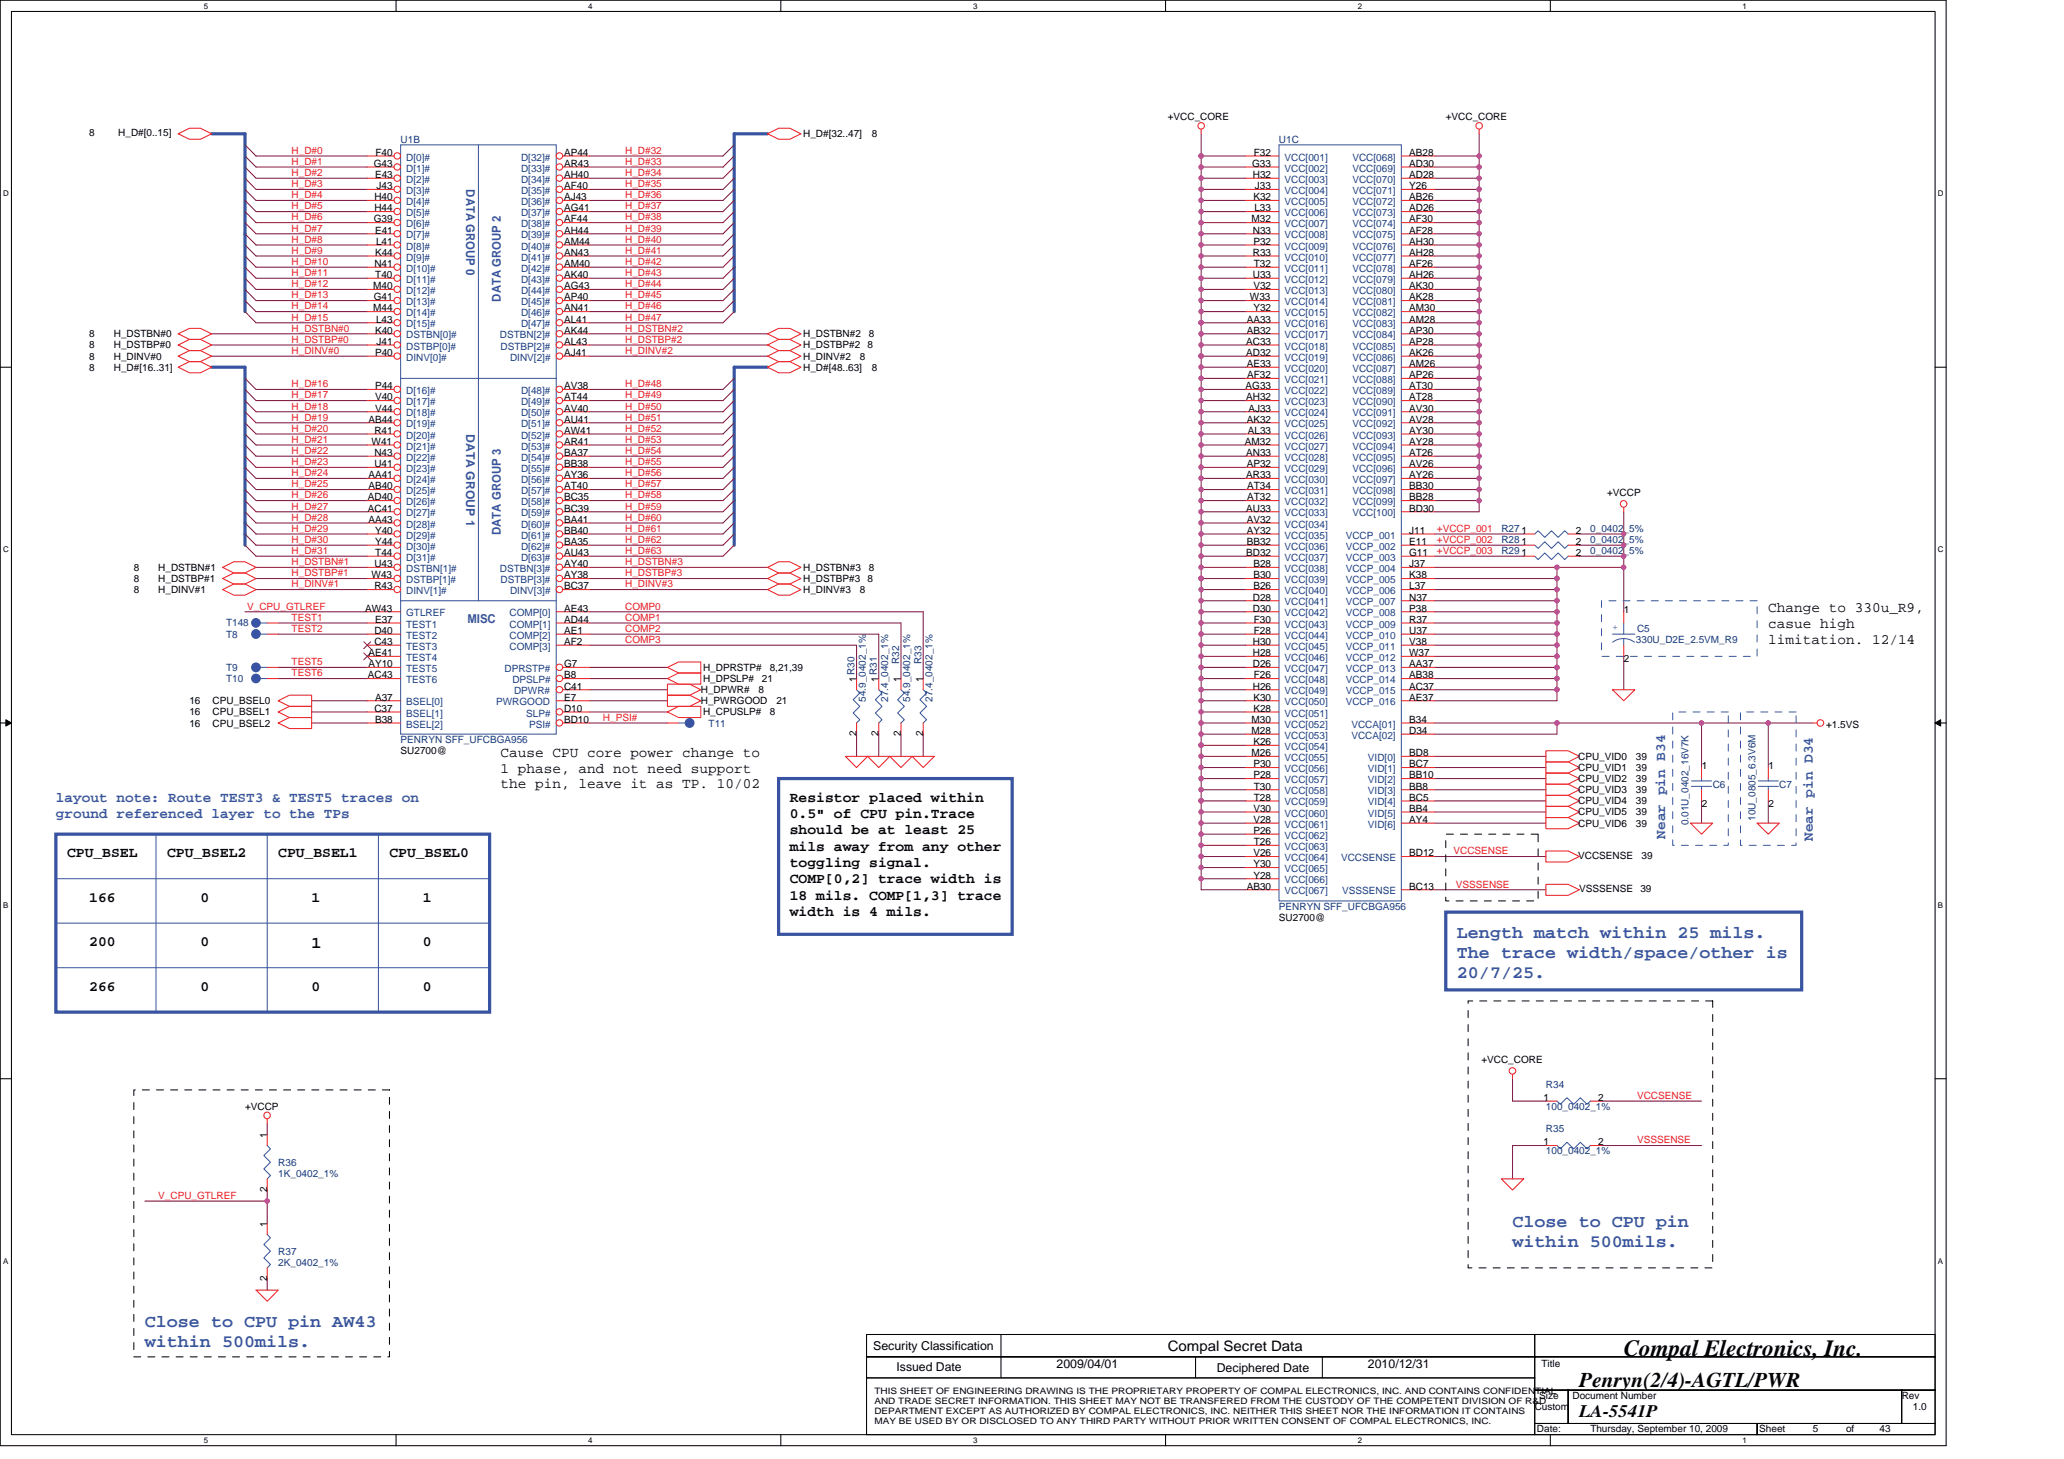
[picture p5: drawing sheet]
<svg xmlns="http://www.w3.org/2000/svg" width="297mm" height="210mm" viewBox="0 0 297 210" stroke-linecap="round" stroke-linejoin="round" font-family="sans-serif">
<defs><g id="words">
<text font-size="3.3" fill="#010202" x="233.7" y="195.1">Compal Electronics, Inc.</text>
<text font-size="3" fill="#010202" x="227.3" y="199.6">Penryn(2/4)-AGTL/PWR</text>
<g font-size="2.5" fill="#3953a4">
<text x="209.7" y="135">Length match within 25 mils.</text>
<text x="209.7" y="137.9">The trace width/space/other is</text>
<text x="209.7" y="140.8">20/7/25.</text>
<text x="217.7" y="176.6">Close to CPU pin</text>
<text x="217.7" y="179.5">within 500mils.</text>
<text x="20.8" y="191">Close to CPU pin AW43</text>
<text x="20.8" y="193.9">within 500mils.</text>
</g>
<text font-size="2.5" fill="#010202" x="227.3" y="204">LA-5541P</text>
<text font-size="2.4" fill="#010202" x="44.8" y="136.5">1</text>
<g font-size="2.1" fill="#010202">
<text x="254.5" y="88.1">Change to 330u_R9,</text>
<text x="254.5" y="90.4">casue high</text>
<text x="254.5" y="92.6">limitation. 12/14</text>
<text x="72" y="108.9">Cause CPU core power change to</text>
<text x="72" y="111.2">1 phase, and not need support</text>
<text x="72" y="113.4">the pin, leave it as TP. 10/02</text>
<text x="113.7" y="115.4">Resistor placed within</text>
<text x="113.7" y="117.7">0.5&quot; of CPU pin.Trace</text>
<text x="9.6" y="123.4">CPU_BSEL</text>
<text x="24" y="123.4">CPU_BSEL2</text>
<text x="40" y="123.4">CPU_BSEL1</text>
<text x="56" y="123.4">CPU_BSEL0</text>
<text x="113.7" y="120.1">should be at least 25</text>
<text x="113.7" y="122.4">mils away from any other</text>
<text x="113.7" y="124.8">toggling signal.</text>
<text x="12.8" y="129.8">166</text>
<text x="28.8" y="129.8">0</text>
<text x="44.8" y="129.8">1</text>
<text x="60.9" y="129.8">1</text>
<text x="113.7" y="127.1">COMP[0,2] trace width is</text>
<text x="113.7" y="129.5">18 mils. COMP[1,3] trace</text>
<text x="113.7" y="131.8">width is 4 mils.</text>
<text x="12.8" y="136.2">200</text>
<text x="28.8" y="136.2">0</text>
<text x="60.9" y="136.2">0</text>
<text x="12.8" y="142.6">266</text>
<text x="28.8" y="142.6">0</text>
<text x="44.8" y="142.6">0</text>
<text x="60.8" y="142.6">0</text>
<text x="168.1" y="194.4">Compal Secret Data</text>
</g>
<g font-size="2.1" fill="#3953a4">
<text x="8" y="115.4">layout note: Route TEST3 &amp; TEST5 traces on</text>
<text x="8" y="117.7">ground referenced layer to the TPs</text>
<text x="239.6" y="120.7" transform="rotate(-90 239.6 120.7)">Near pin B34</text>
<text x="260.9" y="121" transform="rotate(-90 260.9 121)">Near pin D34</text>
</g>
<g font-size="1.8" fill="#3953a4">
<text x="67.1" y="27.3" transform="rotate(90 67.1 27.3)">DATA GROUP 0</text>
<text x="72.1" y="43.4" transform="rotate(-90 72.1 43.4)">DATA GROUP 2</text>
<text x="67.1" y="62.5" transform="rotate(90 67.1 62.5)">DATA GROUP 1</text>
<text x="72.1" y="77" transform="rotate(-90 72.1 77)">DATA GROUP 3</text>
<text x="67.3" y="89.7">MISC</text>
</g>
<g font-size="1.8" fill="#010202">
<text x="125.7" y="194.3">Security Classification</text>
<text x="129" y="197.3">Issued Date</text>
<text x="152.1" y="196.8">2009/04/01</text>
<text x="175.1" y="197.5">Deciphered Date</text>
<text x="196.9" y="196.8">2010/12/31</text>
</g>
<g font-size="1.4" fill="#010202">
<text x="168.1" y="17.3">+VCC_CORE</text>
<text x="208.1" y="17.3">+VCC_CORE</text>
<text x="12.8" y="19.6">8</text>
<text x="17" y="19.6">H_D#[0..15]</text>
<text x="54" y="22.4">F40</text>
<text x="81.2" y="22.4">AP44</text>
<text x="115.6" y="19.7">H_D#[32..47]</text>
<text x="125.5" y="19.7">8</text>
<text x="180.4" y="22.4">F32</text>
<text x="202.8" y="22.4">AB28</text>
<text x="53.8" y="24">G43</text>
<text x="53.9" y="28.8">H40</text>
<text x="54" y="25.6">E43</text>
<text x="54.2" y="27.2">J43</text>
<text x="81.2" y="24">AR43</text>
<text x="81.2" y="25.6">AH40</text>
<text x="81.2" y="27.2">AF40</text>
<text x="81.2" y="28.8">AJ43</text>
<text x="180.2" y="24">G33</text>
<text x="180.3" y="25.6">H32</text>
<text x="180.4" y="28.8">K32</text>
<text x="180.6" y="27.2">J33</text>
<text x="202.8" y="24">AD30</text>
<text x="202.8" y="25.6">AD28</text>
<text x="202.8" y="27.2">Y26</text>
<text x="202.8" y="28.8">AB26</text>
<text x="53.8" y="32">G39</text>
<text x="53.9" y="30.4">H44</text>
<text x="54" y="33.6">E41</text>
<text x="54.1" y="35.2">L41</text>
<text x="81.2" y="30.4">AG41</text>
<text x="81.2" y="32">AF44</text>
<text x="81.2" y="33.6">AH44</text>
<text x="81.2" y="35.2">AM44</text>
<text x="180.1" y="32">M32</text>
<text x="180.3" y="33.6">N33</text>
<text x="180.4" y="35.2">P32</text>
<text x="180.5" y="30.4">L33</text>
<text x="202.8" y="30.4">AD26</text>
<text x="202.8" y="32">AF30</text>
<text x="202.8" y="33.6">AF28</text>
<text x="202.8" y="35.2">AH30</text>
<text x="53.7" y="41.6">M40</text>
<text x="53.9" y="38.4">N41</text>
<text x="54" y="36.8">K44</text>
<text x="54" y="40">T40</text>
<text x="81.2" y="36.8">AN43</text>
<text x="81.2" y="38.4">AM40</text>
<text x="81.2" y="40">AK40</text>
<text x="81.2" y="41.6">AG43</text>
<text x="180.3" y="36.8">R33</text>
<text x="180.3" y="40">U33</text>
<text x="180.4" y="41.6">V32</text>
<text x="180.4" y="38.4">T32</text>
<text x="202.8" y="36.8">AH28</text>
<text x="202.8" y="38.4">AF26</text>
<text x="202.8" y="40">AH26</text>
<text x="202.8" y="41.6">AK30</text>
<text x="53.7" y="44.8">M44</text>
<text x="53.8" y="43.2">G41</text>
<text x="54.1" y="46.4">L43</text>
<text x="81.2" y="43.2">AP40</text>
<text x="81.2" y="44.8">AN41</text>
<text x="81.2" y="46.4">AL41</text>
<text x="179.4" y="46.4">AA33</text>
<text x="179.9" y="43.2">W33</text>
<text x="180.4" y="44.8">Y32</text>
<text x="202.8" y="43.2">AK28</text>
<text x="202.8" y="44.8">AM30</text>
<text x="202.8" y="46.4">AM28</text>
<text x="12.8" y="48.6">8</text>
<text x="12.8" y="50.1">8</text>
<text x="12.8" y="51.7">8</text>
<text x="12.8" y="53.3">8</text>
<text x="16.4" y="48.6">H_DSTBN#0</text>
<text x="16.4" y="50.1">H_DSTBP#0</text>
<text x="16.4" y="51.7">H_DINV#0</text>
<text x="16.4" y="53.3">H_D#[16..31]</text>
<text x="54" y="51.2">P40</text>
<text x="54" y="48">K40</text>
<text x="54.2" y="49.6">J41</text>
<text x="81.2" y="51.2">AJ41</text>
<text x="81.2" y="49.6">AL43</text>
<text x="81.2" y="48">AK44</text>
<text x="115.6" y="53.3">H_D#[48..63]</text>
<text x="115.6" y="48.6">H_DSTBN#2</text>
<text x="115.6" y="51.7">H_DINV#2</text>
<text x="115.6" y="50.1">H_DSTBP#2</text>
<text x="123.7" y="51.7">8</text>
<text x="124.9" y="50.1">8</text>
<text x="125" y="48.6">8</text>
<text x="125.5" y="53.3">8</text>
<text x="179.3" y="49.6">AC33</text>
<text x="179.3" y="51.2">AD32</text>
<text x="179.4" y="48">AB32</text>
<text x="179.4" y="52.8">AE33</text>
<text x="202.8" y="48">AP30</text>
<text x="202.8" y="49.6">AP28</text>
<text x="202.8" y="51.2">AK26</text>
<text x="202.8" y="52.8">AM26</text>
<text x="54" y="56">P44</text>
<text x="54" y="57.6">V40</text>
<text x="54" y="59.2">V44</text>
<text x="81.2" y="56">AV38</text>
<text x="81.2" y="57.6">AT44</text>
<text x="81.2" y="59.2">AV40</text>
<text x="179.3" y="56">AG33</text>
<text x="179.3" y="57.6">AH32</text>
<text x="179.5" y="54.4">AF32</text>
<text x="179.7" y="59.2">AJ33</text>
<text x="202.8" y="54.4">AP26</text>
<text x="202.8" y="56">AT30</text>
<text x="202.8" y="57.6">AT28</text>
<text x="202.8" y="59.2">AV30</text>
<text x="53" y="60.8">AB44</text>
<text x="53.5" y="64">W41</text>
<text x="53.9" y="62.4">R41</text>
<text x="53.9" y="65.6">N43</text>
<text x="81.2" y="60.8">AU41</text>
<text x="81.2" y="62.4">AW41</text>
<text x="81.2" y="64">AR41</text>
<text x="81.2" y="65.6">BA37</text>
<text x="179.2" y="64">AM32</text>
<text x="179.3" y="65.6">AN33</text>
<text x="179.4" y="60.8">AK32</text>
<text x="179.6" y="62.4">AL33</text>
<text x="202.8" y="60.8">AV28</text>
<text x="202.8" y="62.4">AY30</text>
<text x="202.8" y="64">AY28</text>
<text x="202.8" y="65.6">AT26</text>
<text x="53" y="68.8">AA41</text>
<text x="53" y="70.4">AB40</text>
<text x="53.9" y="67.2">U41</text>
<text x="81.2" y="67.2">BB38</text>
<text x="81.2" y="68.8">AY36</text>
<text x="81.2" y="70.4">AT40</text>
<text x="179.3" y="68.8">AR33</text>
<text x="179.4" y="67.2">AP32</text>
<text x="179.5" y="70.4">AT34</text>
<text x="202.8" y="67.2">AV26</text>
<text x="202.8" y="68.8">AY26</text>
<text x="202.8" y="70.4">BB30</text>
<text x="231.3" y="71.4">+VCCP</text>
<text x="52.9" y="72">AD40</text>
<text x="52.9" y="73.6">AC41</text>
<text x="53" y="75.2">AA43</text>
<text x="54" y="76.8">Y40</text>
<text x="81.2" y="72">BC35</text>
<text x="81.2" y="73.6">BC39</text>
<text x="81.2" y="75.2">BA41</text>
<text x="81.2" y="76.8">BB40</text>
<text x="179.3" y="73.6">AU33</text>
<text x="179.4" y="75.2">AV32</text>
<text x="179.4" y="76.8">AY32</text>
<text x="179.5" y="72">AT32</text>
<text x="202.8" y="72">BB28</text>
<text x="202.8" y="73.6">BD30</text>
<text x="202.8" y="76.8">J11</text>
<text x="226.8" y="76.8">2</text>
<text x="19.3" y="82.1">8</text>
<text x="19.3" y="83.8">8</text>
<text x="22.8" y="82.1">H_DSTBN#1</text>
<text x="22.8" y="83.8">H_DSTBP#1</text>
<text x="53.5" y="83.2">W43</text>
<text x="53.9" y="81.6">U43</text>
<text x="54" y="78.4">Y44</text>
<text x="54" y="80">T44</text>
<text x="81.2" y="83.2">AY38</text>
<text x="81.2" y="81.6">AY40</text>
<text x="81.2" y="78.4">BA35</text>
<text x="81.2" y="80">AU43</text>
<text x="115.6" y="82.1">H_DSTBN#3</text>
<text x="115.6" y="83.8">H_DSTBP#3</text>
<text x="124.9" y="83.8">8</text>
<text x="125" y="82.1">8</text>
<text x="179.3" y="80">BD32</text>
<text x="179.4" y="78.4">BB32</text>
<text x="180.4" y="81.6">B28</text>
<text x="180.4" y="83.2">B30</text>
<text x="202.8" y="81.6">J37</text>
<text x="202.8" y="83.2">K38</text>
<text x="202.8" y="78.4">E11</text>
<text x="202.8" y="80">G11</text>
<text x="226.8" y="80">2</text>
<text x="226.8" y="78.4">2</text>
<text x="19.3" y="85.3">8</text>
<text x="22.8" y="85.3">H_DINV#1</text>
<text x="52.5" y="88">AW43</text>
<text x="53.9" y="84.8">R43</text>
<text x="54" y="89.6">E37</text>
<text x="81.2" y="84.8">BC37</text>
<text x="81.2" y="88">AE43</text>
<text x="81.2" y="89.6">AD44</text>
<text x="115.6" y="85.3">H_DINV#3</text>
<text x="123.7" y="85.3">8</text>
<text x="180.3" y="86.4">D28</text>
<text x="180.3" y="88">D30</text>
<text x="180.4" y="84.8">B26</text>
<text x="180.4" y="89.6">F30</text>
<text x="202.8" y="84.8">L37</text>
<text x="202.8" y="86.4">N37</text>
<text x="202.8" y="88">P38</text>
<text x="202.8" y="89.6">R37</text>
<text x="233.7" y="88.2">1</text>
<text x="53" y="94.4">AE41</text>
<text x="53.9" y="92.8">C43</text>
<text x="53.9" y="91.2">D40</text>
<text x="81.2" y="91.2">AE1</text>
<text x="81.2" y="92.8">AF2</text>
<text x="180.3" y="92.8">H30</text>
<text x="180.3" y="94.4">H28</text>
<text x="180.4" y="91.2">F28</text>
<text x="202.8" y="91.2">U37</text>
<text x="202.8" y="92.8">V38</text>
<text x="202.8" y="94.4">W37</text>
<text x="233.7" y="95.3">2</text>
<text x="27.3" y="101.3">16</text>
<text x="30.6" y="101.3">CPU_BSEL0</text>
<text x="52.9" y="97.6">AC43</text>
<text x="53" y="96">AY10</text>
<text x="54" y="100.8">A37</text>
<text x="81.2" y="96">G7</text>
<text x="81.2" y="100.8">E7</text>
<text x="81.2" y="99.2">C41</text>
<text x="81.2" y="97.6">B8</text>
<text x="100.9" y="101.3">H_PWRGOOD</text>
<text x="100.9" y="99.8">H_DPWR#</text>
<text x="101.2" y="98.1">H_DPSLP#</text>
<text x="101.2" y="96.6">H_DPRSTP#</text>
<text x="109.2" y="99.8">8</text>
<text x="109.7" y="98.1">21</text>
<text x="110.8" y="96.6">8,21,39</text>
<text x="111.7" y="101.3">21</text>
<text x="123.3" y="98.1" transform="rotate(-90 123.3 98.1)">1R30</text>
<text x="126.4" y="98.1" transform="rotate(-90 126.4 98.1)">1R31</text>
<text x="129.6" y="98.1" transform="rotate(-90 129.6 98.1)">1</text>
<text x="132.8" y="98.1" transform="rotate(-90 132.8 98.1)">1</text>
<text x="180.3" y="96">D26</text>
<text x="180.3" y="99.2">H26</text>
<text x="180.4" y="100.8">K30</text>
<text x="180.4" y="97.6">F26</text>
<text x="202.8" y="96">AA37</text>
<text x="202.8" y="97.6">AB38</text>
<text x="202.8" y="99.2">AC37</text>
<text x="202.8" y="100.8">AE37</text>
<text x="27.3" y="103">16</text>
<text x="27.3" y="104.6">16</text>
<text x="30.6" y="103">CPU_BSEL1</text>
<text x="30.6" y="104.6">CPU_BSEL2</text>
<text x="53.9" y="102.4">C37</text>
<text x="54" y="104">B38</text>
<text x="81.2" y="102.4">D10</text>
<text x="81.2" y="104">BD10</text>
<text x="101.2" y="103">H_CPUSLP#</text>
<text x="110.8" y="103">8</text>
<text x="123.3" y="106" transform="rotate(-90 123.3 106)">2</text>
<text x="126.4" y="106" transform="rotate(-90 126.4 106)">2</text>
<text x="129.6" y="106" transform="rotate(-90 129.6 106)">2</text>
<text x="132.8" y="106" transform="rotate(-90 132.8 106)">2</text>
<text x="180.1" y="104">M30</text>
<text x="180.1" y="105.6">M28</text>
<text x="180.4" y="102.4">K28</text>
<text x="180.4" y="107.2">K26</text>
<text x="202.8" y="104">B34</text>
<text x="202.8" y="105.6">D34</text>
<text x="262.8" y="104.7">+1.5VS</text>
<text x="57.7" y="108.6">SU2700@</text>
<text x="180.1" y="108.8">M26</text>
<text x="180.4" y="110.4">P30</text>
<text x="180.4" y="112">P28</text>
<text x="180.4" y="113.6">T30</text>
<text x="202.8" y="108.8">BD8</text>
<text x="202.8" y="110.4">BC7</text>
<text x="202.8" y="112">BB10</text>
<text x="202.8" y="113.6">BB8</text>
<text x="227.1" y="109.3">CPU_VID0</text>
<text x="227.1" y="111">CPU_VID1</text>
<text x="227.1" y="112.6">CPU_VID2</text>
<text x="235.4" y="109.3">39</text>
<text x="235.4" y="111">39</text>
<text x="235.4" y="112.6">39</text>
<text x="244.9" y="110.6">1</text>
<text x="254.5" y="110.6">1</text>
<text x="180.4" y="116.8">V30</text>
<text x="180.4" y="118.4">V28</text>
<text x="180.4" y="115.2">T28</text>
<text x="202.8" y="115.2">BC5</text>
<text x="202.8" y="116.8">BB4</text>
<text x="202.8" y="118.4">AY4</text>
<text x="227.1" y="114.1">CPU_VID3</text>
<text x="227.1" y="115.8">CPU_VID4</text>
<text x="227.1" y="117.3">CPU_VID5</text>
<text x="227.1" y="119">CPU_VID6</text>
<text x="235.4" y="114.1">39</text>
<text x="235.4" y="115.8">39</text>
<text x="235.4" y="117.3">39</text>
<text x="235.4" y="119">39</text>
<text x="244.9" y="116.1">2</text>
<text x="254.5" y="116.1">2</text>
<text x="180.4" y="120">P26</text>
<text x="180.4" y="123.2">V26</text>
<text x="180.4" y="124.8">Y30</text>
<text x="180.4" y="121.6">T26</text>
<text x="202.8" y="123.2">BD12</text>
<text x="227.1" y="123.6">VCCSENSE</text>
<text x="236.2" y="123.6">39</text>
<text x="179.4" y="128">AB30</text>
<text x="180.4" y="126.4">Y28</text>
<text x="202.8" y="128">BC13</text>
<text x="227.3" y="128.4">VSSSENSE</text>
<text x="236.1" y="128.4">39</text>
<text x="184.1" y="132.6">SU2700@</text>
<text x="213.2" y="153">+VCC_CORE</text>
<text x="35.3" y="159.8">+VCCP</text>
<text x="222.1" y="158.5">1</text>
<text x="230" y="158.5">2</text>
<text x="38.4" y="163.7" transform="rotate(-90 38.4 163.7)">1</text>
<text x="222.1" y="164.8">1</text>
<text x="230" y="164.8">2</text>
<text x="38.4" y="171.6" transform="rotate(-90 38.4 171.6)">2</text>
<text x="38.4" y="176.5" transform="rotate(-90 38.4 176.5)">1</text>
<text x="38.4" y="184.4" transform="rotate(-90 38.4 184.4)">2</text>
<text x="221.8" y="196.7">Title</text>
<text x="220.9" y="203">Custom</text>
<text x="221.5" y="201.4">Size</text>
<text x="226.3" y="201.4">Document Number</text>
<text x="273.7" y="201.4">Rev</text>
<text x="275.3" y="203">1.0</text>
<text x="221.2" y="206.2">Date:</text>
<text x="228.9" y="206.2">Thursday, September 10, 2009</text>
<text x="253.2" y="206.2">Sheet</text>
<text x="260.9" y="206.2">5</text>
<text x="265.7" y="206.2">of</text>
<text x="270.5" y="206.2">43</text>
</g>
<g font-size="1.4" fill="#ed2024">
<text x="42" y="22.1">H_D#0</text>
<text x="42" y="23.7">H_D#1</text>
<text x="90" y="22.1">H_D#32</text>
<text x="90" y="23.7">H_D#33</text>
<text x="42" y="26.9">H_D#3</text>
<text x="42" y="28.5">H_D#4</text>
<text x="42" y="25.3">H_D#2</text>
<text x="90" y="28.5">H_D#36</text>
<text x="90" y="25.3">H_D#34</text>
<text x="90" y="26.9">H_D#35</text>
<text x="42" y="34.9">H_D#8</text>
<text x="42" y="30.1">H_D#5</text>
<text x="42" y="33.3">H_D#7</text>
<text x="42" y="31.7">H_D#6</text>
<text x="90" y="30.1">H_D#37</text>
<text x="90" y="34.9">H_D#40</text>
<text x="90" y="31.7">H_D#38</text>
<text x="90" y="33.3">H_D#39</text>
<text x="42" y="39.7">H_D#11</text>
<text x="42" y="36.5">H_D#9</text>
<text x="42" y="38.1">H_D#10</text>
<text x="42" y="41.3">H_D#12</text>
<text x="90" y="36.5">H_D#41</text>
<text x="90" y="39.7">H_D#43</text>
<text x="90" y="38.1">H_D#42</text>
<text x="90" y="41.3">H_D#44</text>
<text x="42" y="42.9">H_D#13</text>
<text x="42" y="47.7">H_DSTBN#0</text>
<text x="42" y="44.5">H_D#14</text>
<text x="42" y="46.1">H_D#15</text>
<text x="90" y="42.9">H_D#45</text>
<text x="90" y="47.7">H_DSTBN#2</text>
<text x="90" y="44.5">H_D#46</text>
<text x="90" y="46.1">H_D#47</text>
<text x="42" y="49.3">H_DSTBP#0</text>
<text x="42" y="50.9">H_DINV#0</text>
<text x="90" y="50.9">H_DINV#2</text>
<text x="90" y="49.3">H_DSTBP#2</text>
<text x="42" y="58.9">H_D#18</text>
<text x="42" y="55.7">H_D#16</text>
<text x="42" y="57.3">H_D#17</text>
<text x="90" y="55.7">H_D#48</text>
<text x="90" y="58.9">H_D#50</text>
<text x="90" y="57.3">H_D#49</text>
<text x="42" y="63.7">H_D#21</text>
<text x="42" y="60.5">H_D#19</text>
<text x="42" y="62.1">H_D#20</text>
<text x="42" y="65.3">H_D#22</text>
<text x="90" y="63.7">H_D#53</text>
<text x="90" y="65.3">H_D#54</text>
<text x="90" y="62.1">H_D#52</text>
<text x="90" y="60.5">H_D#51</text>
<text x="42" y="70.1">H_D#25</text>
<text x="42" y="71.7">H_D#26</text>
<text x="42" y="66.9">H_D#23</text>
<text x="42" y="68.5">H_D#24</text>
<text x="90" y="71.7">H_D#58</text>
<text x="90" y="70.1">H_D#57</text>
<text x="90" y="68.5">H_D#56</text>
<text x="90" y="66.9">H_D#55</text>
<text x="42" y="74.9">H_D#28</text>
<text x="42" y="76.5">H_D#29</text>
<text x="42" y="73.3">H_D#27</text>
<text x="90" y="74.9">H_D#60</text>
<text x="90" y="76.5">H_D#61</text>
<text x="90" y="73.3">H_D#59</text>
<text x="206.8" y="76.5">+VCCP_001</text>
<text x="42" y="78.1">H_D#30</text>
<text x="42" y="81.3">H_DSTBN#1</text>
<text x="42" y="79.7">H_D#31</text>
<text x="42" y="82.9">H_DSTBP#1</text>
<text x="90" y="82.9">H_DSTBP#3</text>
<text x="90" y="79.7">H_D#63</text>
<text x="90" y="78.1">H_D#62</text>
<text x="90" y="81.3">H_DSTBN#3</text>
<text x="206.8" y="78.1">+VCCP_002</text>
<text x="206.8" y="79.7">+VCCP_003</text>
<text x="35.6" y="87.7">V_CPU_GTLREF</text>
<text x="42" y="84.5">H_DINV#1</text>
<text x="42" y="89.3">TEST1</text>
<text x="90" y="84.5">H_DINV#3</text>
<text x="90" y="89.3">COMP1</text>
<text x="90" y="87.7">COMP0</text>
<text x="42" y="90.9">TEST2</text>
<text x="42" y="95.7">TEST5</text>
<text x="90" y="90.9">COMP2</text>
<text x="90" y="92.5">COMP3</text>
<text x="42" y="97.3">TEST6</text>
<text x="86.8" y="103.7">H_PSI#</text>
<text x="209.2" y="123">VCCSENSE</text>
<text x="209.5" y="127.7">VSSSENSE</text>
<text x="235.6" y="158.2">VCCSENSE</text>
<text x="235.6" y="164.5">VSSSENSE</text>
<text x="22.8" y="172.5">V_CPU_GTLREF</text>
</g>
<g font-size="1.4" fill="#282973">
<text x="57.7" y="20.5">U1B</text>
<text x="184.1" y="20.5">U1C</text>
<text x="216.1" y="76.6">R271</text>
<text x="228.9" y="76.6">0_0402_5%</text>
<text x="216.1" y="79.8">R291</text>
<text x="216.1" y="78.1">R281</text>
<text x="228.9" y="79.8">0_0402_5%</text>
<text x="228.9" y="78.1">0_0402_5%</text>
<text x="32.5" y="91.8">T8</text>
<text x="32.5" y="90.1">T148</text>
<text x="129.4" y="95.6" transform="rotate(-90 129.4 95.6)">R32</text>
<text x="132.6" y="95.6" transform="rotate(-90 132.6 95.6)">R33</text>
<text x="235.4" y="92.6">330U_D2E_2.5VM_R9</text>
<text x="235.6" y="90.9">C5</text>
<text x="32.5" y="96.6">T9</text>
<text x="32.5" y="98.1">T10</text>
<text x="124.6" y="101" transform="rotate(-90 124.6 101)">54.9_0402_1%</text>
<text x="127.8" y="101" transform="rotate(-90 127.8 101)">27.4_0402_1%</text>
<text x="131" y="101" transform="rotate(-90 131 101)">54.9_0402_1%</text>
<text x="134.2" y="101" transform="rotate(-90 134.2 101)">27.4_0402_1%</text>
<text x="57.7" y="107">PENRYN SFF_UFCBGA956</text>
<text x="102" y="104.6">T11</text>
<text x="246.5" y="113.3">C6</text>
<text x="256.1" y="113.3">C7</text>
<text x="243" y="118.8" transform="rotate(-90 243 118.8)">0.01U_0402_16V7K</text>
<text x="252.6" y="118.1" transform="rotate(-90 252.6 118.1)">10U_0805_6.3V6M</text>
<text x="184.1" y="131">PENRYN SFF_UFCBGA956</text>
<text x="222.5" y="156.6">R34</text>
<text x="222.5" y="159.8">100_0402_1%</text>
<text x="40" y="167.8">R36</text>
<text x="222.5" y="163">R35</text>
<text x="222.5" y="166.2">100_0402_1%</text>
<text x="40" y="169.4">1K_0402_1%</text>
<text x="40" y="180.6">R37</text>
<text x="40" y="182.2">2K_0402_1%</text>
</g>
<g font-size="1.4" fill="#1d437e">
<text x="58.5" y="23.1">D[0]#</text>
<text x="75" y="23.1">D[32]#</text>
<text x="184.9" y="23.1">VCC[001]</text>
<text x="194.6" y="23.1">VCC[068]</text>
<text x="58.5" y="24.7">D[1]#</text>
<text x="58.5" y="26.3">D[2]#</text>
<text x="58.5" y="27.9">D[3]#</text>
<text x="58.5" y="29.5">D[4]#</text>
<text x="75" y="24.7">D[33]#</text>
<text x="75" y="26.3">D[34]#</text>
<text x="75" y="27.9">D[35]#</text>
<text x="75" y="29.5">D[36]#</text>
<text x="184.9" y="24.7">VCC[002]</text>
<text x="184.9" y="26.3">VCC[003]</text>
<text x="184.9" y="27.9">VCC[004]</text>
<text x="184.9" y="29.5">VCC[005]</text>
<text x="194.6" y="24.7">VCC[069]</text>
<text x="194.6" y="26.3">VCC[070]</text>
<text x="194.6" y="27.9">VCC[071]</text>
<text x="194.6" y="29.5">VCC[072]</text>
<text x="58.5" y="31.1">D[5]#</text>
<text x="58.5" y="32.7">D[6]#</text>
<text x="58.5" y="34.3">D[7]#</text>
<text x="58.5" y="35.9">D[8]#</text>
<text x="75" y="31.1">D[37]#</text>
<text x="75" y="32.7">D[38]#</text>
<text x="75" y="34.3">D[39]#</text>
<text x="75" y="35.9">D[40]#</text>
<text x="184.9" y="31.1">VCC[006]</text>
<text x="184.9" y="32.7">VCC[007]</text>
<text x="184.9" y="34.3">VCC[008]</text>
<text x="184.9" y="35.9">VCC[009]</text>
<text x="194.6" y="31.1">VCC[073]</text>
<text x="194.6" y="32.7">VCC[074]</text>
<text x="194.6" y="34.3">VCC[075]</text>
<text x="194.6" y="35.9">VCC[076]</text>
<text x="58.5" y="39.1">D[10]#</text>
<text x="58.5" y="40.7">D[11]#</text>
<text x="58.5" y="37.5">D[9]#</text>
<text x="75" y="37.5">D[41]#</text>
<text x="75" y="39.1">D[42]#</text>
<text x="75" y="40.7">D[43]#</text>
<text x="184.9" y="37.5">VCC[010]</text>
<text x="184.9" y="39.1">VCC[011]</text>
<text x="184.9" y="40.7">VCC[012]</text>
<text x="194.6" y="37.5">VCC[077]</text>
<text x="194.6" y="39.1">VCC[078]</text>
<text x="194.6" y="40.7">VCC[079]</text>
<text x="58.5" y="42.3">D[12]#</text>
<text x="58.5" y="43.9">D[13]#</text>
<text x="58.5" y="45.5">D[14]#</text>
<text x="58.5" y="47.1">D[15]#</text>
<text x="75" y="42.3">D[44]#</text>
<text x="75" y="43.9">D[45]#</text>
<text x="75" y="45.5">D[46]#</text>
<text x="75" y="47.1">D[47]#</text>
<text x="184.9" y="42.3">VCC[013]</text>
<text x="184.9" y="43.9">VCC[014]</text>
<text x="184.9" y="45.5">VCC[015]</text>
<text x="184.9" y="47.1">VCC[016]</text>
<text x="194.6" y="42.3">VCC[080]</text>
<text x="194.6" y="43.9">VCC[081]</text>
<text x="194.6" y="45.5">VCC[082]</text>
<text x="194.6" y="47.1">VCC[083]</text>
<text x="58.5" y="51.9">DINV[0]#</text>
<text x="58.5" y="48.7">DSTBN[0]#</text>
<text x="58.5" y="50.3">DSTBP[0]#</text>
<text x="71.9" y="48.7">DSTBN[2]#</text>
<text x="72" y="50.3">DSTBP[2]#</text>
<text x="73.4" y="51.9">DINV[2]#</text>
<text x="184.9" y="48.7">VCC[017]</text>
<text x="184.9" y="50.3">VCC[018]</text>
<text x="184.9" y="51.9">VCC[019]</text>
<text x="184.9" y="53.5">VCC[020]</text>
<text x="194.6" y="48.7">VCC[084]</text>
<text x="194.6" y="50.3">VCC[085]</text>
<text x="194.6" y="51.9">VCC[086]</text>
<text x="194.6" y="53.5">VCC[087]</text>
<text x="58.5" y="56.7">D[16]#</text>
<text x="58.5" y="58.3">D[17]#</text>
<text x="58.5" y="59.9">D[18]#</text>
<text x="75" y="56.7">D[48]#</text>
<text x="75" y="58.3">D[49]#</text>
<text x="75" y="59.9">D[50]#</text>
<text x="184.9" y="55.1">VCC[021]</text>
<text x="184.9" y="56.7">VCC[022]</text>
<text x="184.9" y="58.3">VCC[023]</text>
<text x="184.9" y="59.9">VCC[024]</text>
<text x="194.6" y="55.1">VCC[088]</text>
<text x="194.6" y="56.7">VCC[089]</text>
<text x="194.6" y="58.3">VCC[090]</text>
<text x="194.6" y="59.9">VCC[091]</text>
<text x="58.5" y="61.5">D[19]#</text>
<text x="58.5" y="63.1">D[20]#</text>
<text x="58.5" y="64.7">D[21]#</text>
<text x="75" y="61.5">D[51]#</text>
<text x="75" y="63.1">D[52]#</text>
<text x="75" y="64.7">D[53]#</text>
<text x="184.9" y="61.5">VCC[025]</text>
<text x="184.9" y="63.1">VCC[026]</text>
<text x="184.9" y="64.7">VCC[027]</text>
<text x="194.6" y="61.5">VCC[092]</text>
<text x="194.6" y="63.1">VCC[093]</text>
<text x="194.6" y="64.7">VCC[094]</text>
<text x="58.5" y="66.3">D[22]#</text>
<text x="58.5" y="67.9">D[23]#</text>
<text x="58.5" y="69.5">D[24]#</text>
<text x="58.5" y="71.1">D[25]#</text>
<text x="75" y="66.3">D[54]#</text>
<text x="75" y="67.9">D[55]#</text>
<text x="75" y="69.5">D[56]#</text>
<text x="75" y="71.1">D[57]#</text>
<text x="184.9" y="66.3">VCC[028]</text>
<text x="184.9" y="67.9">VCC[029]</text>
<text x="184.9" y="69.5">VCC[030]</text>
<text x="184.9" y="71.1">VCC[031]</text>
<text x="194.6" y="66.3">VCC[095]</text>
<text x="194.6" y="67.9">VCC[096]</text>
<text x="194.6" y="69.5">VCC[097]</text>
<text x="194.6" y="71.1">VCC[098]</text>
<text x="58.5" y="72.7">D[26]#</text>
<text x="58.5" y="74.3">D[27]#</text>
<text x="58.5" y="75.9">D[28]#</text>
<text x="58.5" y="77.5">D[29]#</text>
<text x="75" y="72.7">D[58]#</text>
<text x="75" y="74.3">D[59]#</text>
<text x="75" y="75.9">D[60]#</text>
<text x="75" y="77.5">D[61]#</text>
<text x="184.9" y="72.7">VCC[032]</text>
<text x="184.9" y="74.3">VCC[033]</text>
<text x="184.9" y="75.9">VCC[034]</text>
<text x="184.9" y="77.5">VCC[035]</text>
<text x="193.7" y="77.5">VCCP_001</text>
<text x="194.6" y="72.7">VCC[099]</text>
<text x="194.6" y="74.3">VCC[100]</text>
<text x="58.5" y="79.1">D[30]#</text>
<text x="58.5" y="80.7">D[31]#</text>
<text x="58.5" y="82.3">DSTBN[1]#</text>
<text x="58.5" y="83.9">DSTBP[1]#</text>
<text x="71.9" y="82.3">DSTBN[3]#</text>
<text x="72" y="83.9">DSTBP[3]#</text>
<text x="75" y="79.1">D[62]#</text>
<text x="75" y="80.7">D[63]#</text>
<text x="184.9" y="79.1">VCC[036]</text>
<text x="184.9" y="80.7">VCC[037]</text>
<text x="184.9" y="82.3">VCC[038]</text>
<text x="184.9" y="83.9">VCC[039]</text>
<text x="193.7" y="82.3">VCCP_004</text>
<text x="193.7" y="83.9">VCCP_005</text>
<text x="193.7" y="79.1">VCCP_002</text>
<text x="193.7" y="80.7">VCCP_003</text>
<text x="58.5" y="85.5">DINV[1]#</text>
<text x="58.5" y="88.7">GTLREF</text>
<text x="73.3" y="88.7">COMP[0]</text>
<text x="73.4" y="85.5">DINV[3]#</text>
<text x="184.9" y="85.5">VCC[040]</text>
<text x="184.9" y="87.1">VCC[041]</text>
<text x="184.9" y="88.7">VCC[042]</text>
<text x="193.7" y="85.5">VCCP_006</text>
<text x="193.7" y="87.1">VCCP_007</text>
<text x="193.7" y="88.7">VCCP_008</text>
<text x="58.5" y="93.5">TEST3</text>
<text x="58.5" y="91.9">TEST2</text>
<text x="58.5" y="95.1">TEST4</text>
<text x="58.5" y="90.3">TEST1</text>
<text x="73.3" y="90.3">COMP[1]</text>
<text x="73.3" y="91.9">COMP[2]</text>
<text x="73.3" y="93.5">COMP[3]</text>
<text x="184.9" y="90.3">VCC[043]</text>
<text x="184.9" y="91.9">VCC[044]</text>
<text x="184.9" y="93.5">VCC[045]</text>
<text x="184.9" y="95.1">VCC[046]</text>
<text x="193.7" y="90.3">VCCP_009</text>
<text x="193.7" y="91.9">VCCP_010</text>
<text x="193.7" y="93.5">VCCP_011</text>
<text x="193.7" y="95.1">VCCP_012</text>
<text x="58.5" y="96.7">TEST5</text>
<text x="58.5" y="101.5">BSEL[0]</text>
<text x="58.5" y="98.3">TEST6</text>
<text x="71.4" y="101.5">PWRGOOD</text>
<text x="72.6" y="96.7">DPRSTP#</text>
<text x="73.7" y="98.3">DPSLP#</text>
<text x="74" y="99.9">DPWR#</text>
<text x="184.9" y="96.7">VCC[047]</text>
<text x="184.9" y="98.3">VCC[048]</text>
<text x="184.9" y="99.9">VCC[049]</text>
<text x="184.9" y="101.5">VCC[050]</text>
<text x="193.7" y="96.7">VCCP_013</text>
<text x="193.7" y="98.3">VCCP_014</text>
<text x="193.7" y="99.9">VCCP_015</text>
<text x="193.7" y="101.5">VCCP_016</text>
<text x="58.5" y="103.1">BSEL[1]</text>
<text x="58.5" y="104.7">BSEL[2]</text>
<text x="75.7" y="103.1">SLP#</text>
<text x="76.1" y="104.7">PSI#</text>
<text x="184.9" y="103.1">VCC[051]</text>
<text x="184.9" y="104.7">VCC[052]</text>
<text x="184.9" y="106.3">VCC[053]</text>
<text x="184.9" y="107.9">VCC[054]</text>
<text x="194.5" y="104.7">VCCA[01]</text>
<text x="194.5" y="106.3">VCCA[02]</text>
<text x="184.9" y="109.5">VCC[055]</text>
<text x="184.9" y="111.1">VCC[056]</text>
<text x="184.9" y="112.7">VCC[057]</text>
<text x="196.9" y="109.5">VID[0]</text>
<text x="196.9" y="111.1">VID[1]</text>
<text x="196.9" y="112.7">VID[2]</text>
<text x="184.9" y="114.3">VCC[058]</text>
<text x="184.9" y="115.9">VCC[059]</text>
<text x="184.9" y="117.5">VCC[060]</text>
<text x="184.9" y="119.1">VCC[061]</text>
<text x="196.9" y="114.3">VID[3]</text>
<text x="196.9" y="115.9">VID[4]</text>
<text x="196.9" y="117.5">VID[5]</text>
<text x="196.9" y="119.1">VID[6]</text>
<text x="184.9" y="120.7">VCC[062]</text>
<text x="184.9" y="122.3">VCC[063]</text>
<text x="184.9" y="123.9">VCC[064]</text>
<text x="184.9" y="125.5">VCC[065]</text>
<text x="193" y="123.9">VCCSENSE</text>
<text x="184.9" y="127.1">VCC[066]</text>
<text x="184.9" y="128.7">VCC[067]</text>
<text x="193.2" y="128.7">VSSSENSE</text>
</g>
<text font-size="1.4" fill="#3953a4" x="232.1" y="90.6">+</text>
<g font-size="1.3" fill="#010202">
<text x="125.8" y="200.6">THIS SHEET OF ENGINEERING DRAWING IS THE PROPRIETARY PROPERTY OF COMPAL ELECTRONICS, INC. AND CONTAINS CONFIDENTIAL</text>
<text x="125.8" y="202">AND TRADE SECRET INFORMATION. THIS SHEET MAY NOT BE TRANSFERED FROM THE CUSTODY OF THE COMPETENT DIVISION OF R&amp;D</text>
<text x="125.8" y="203.5">DEPARTMENT EXCEPT AS AUTHORIZED BY COMPAL ELECTRONICS, INC. NEITHER THIS SHEET NOR THE INFORMATION IT CONTAINS</text>
<text x="125.8" y="205">MAY BE USED BY OR DISCLOSED TO ANY THIRD PARTY WITHOUT PRIOR WRITTEN CONSENT OF COMPAL ELECTRONICS, INC.</text>
</g>
<g font-size="1.1" fill="#010202">
<text x="29.3" y="1.2">5</text>
<text x="84.7" y="1.2">4</text>
<text x="140" y="1.2">3</text>
<text x="195.4" y="1.2">2</text>
<text x="250.8" y="1.2">1</text>
<text x=".4" y="28.3">D</text>
<text x="278.9" y="28.3">D</text>
<text x=".4" y="79.5">C</text>
<text x="278.9" y="79.5">C</text>
<text x=".4" y="130.7">B</text>
<text x="278.9" y="130.7">B</text>
<text x=".4" y="181.9">A</text>
<text x="278.9" y="181.9">A</text>
<text x="29.3" y="207.7">5</text>
<text x="84.7" y="207.7">4</text>
<text x="140" y="207.7">3</text>
<text x="195.4" y="207.7">2</text>
<text x="250.8" y="207.7">1</text>
</g>
</g></defs>
<path d="M0 0h280.1v208.1h-280.1zM1.6 1.6h276.9v204.9h-276.9z" fill="none" stroke="#010202" stroke-width=".15"/>
<g fill="#fff">
<path d="M29.3 .2h.6v1.3h-.6z"/>
<path d="M29.3 206.6h.6v1.3h-.6z"/>
</g>
<path d="M57 0v1.6M57 206.5v1.6" fill="none" stroke="#010202" stroke-width=".15"/>
<g fill="#fff">
<path d="M84.7 .2h.6v1.3h-.6z"/>
<path d="M84.7 206.6h.6v1.3h-.6z"/>
</g>
<path d="M112.4 0v1.6M112.4 206.5v1.6" fill="none" stroke="#010202" stroke-width=".15"/>
<g fill="#fff">
<path d="M140 .2h.6v1.3h-.6z"/>
<path d="M140 206.6h.6v1.3h-.6z"/>
</g>
<path d="M167.7 0v1.6M167.7 206.5v1.6" fill="none" stroke="#010202" stroke-width=".15"/>
<g fill="#fff">
<path d="M195.4 .2h.6v1.3h-.6z"/>
<path d="M195.4 206.6h.6v1.3h-.6z"/>
</g>
<path d="M223.1 0v1.6M223.1 206.5v1.6" fill="none" stroke="#010202" stroke-width=".15"/>
<g fill="#fff">
<path d="M250.8 .2h.6v1.3h-.6z"/>
<path d="M250.8 206.6h.6v1.3h-.6z"/>
<path d="M.4 27.2h.8v1.3h-.8z"/>
<path d="M278.9 27.2h.8v1.3h-.8z"/>
<path d="M.4 78.4h.8v1.3h-.8z"/>
<path d="M278.9 78.4h.8v1.3h-.8z"/>
</g>
<path d="M0 52.8h1.6M278.5 52.8h1.6" fill="none" stroke="#010202" stroke-width=".15"/>
<g fill="#fff">
<path d="M.4 129.6h.8v1.3h-.8z"/>
<path d="M278.9 129.6h.7v1.3h-.7z"/>
</g>
<path d="M0 104.1h1.6M278.5 104.1h1.6" fill="none" stroke="#010202" stroke-width=".15"/>
<path d="M.8 103.6l.8 .5-.8 .4z" fill="#010202"/>
<path d="M.8 103.6l.8 .5-.8 .4z" fill="none" stroke="#010202" stroke-width=".14"/>
<path d="M278.5 104.1l.8-.5v.9z" fill="#010202"/>
<path d="M278.5 104.1l.8-.5v.9z" fill="none" stroke="#010202" stroke-width=".14"/>
<g fill="#fff">
<path d="M.4 180.8h.8v1.3h-.8z"/>
<path d="M278.9 180.8h.7v1.3h-.7z"/>
</g>
<path d="M0 155.3h1.6M278.5 155.3h1.6" fill="none" stroke="#010202" stroke-width=".15"/>
<path d="M206.5 84.9h17.6M224.1 99.3v1.6M244.9 115.3v3.2M38.5 172.9v3.2M38.5 161.7v1.6M38.5 184.1v1.6" fill="none" stroke="#7f1542" stroke-width=".15"/>
<path d="M30.5 19.3h4.8" fill="none" stroke="#3953a4" stroke-width=".47"/>
<circle cx="224.1" cy="84.8" r=".31" fill="#b9529f"/>
<circle cx="224.1" cy="84.8" r=".31" fill="none" stroke="#b9529f" stroke-width=".15"/>
<path d="M227.3 78.5h6.4M224.1 88v1.7M206.5 100.9h17.6" fill="none" stroke="#7f1542" stroke-width=".15"/>
<circle cx="224.1" cy="89.6" r=".31" fill="#b9529f"/>
<circle cx="224.1" cy="89.6" r=".31" fill="none" stroke="#b9529f" stroke-width=".15"/>
<path d="M206.5 96.1h17.6" fill="none" stroke="#7f1542" stroke-width=".15"/>
<circle cx="224.1" cy="96" r=".32" fill="#b9529f"/>
<circle cx="224.1" cy="96" r=".32" fill="none" stroke="#b9529f" stroke-width=".15"/>
<path d="M206.5 91.3h17.6M206.5 92.9h17.6M206.5 94.5h17.6" fill="none" stroke="#7f1542" stroke-width=".15"/>
<circle cx="224.1" cy="94.4" r=".31" fill="#b9529f"/>
<circle cx="224.1" cy="94.4" r=".31" fill="none" stroke="#b9529f" stroke-width=".15"/>
<path d="M224.1 91.3v1.6" fill="none" stroke="#7f1542" stroke-width=".15"/>
<circle cx="224.1" cy="92.8" r=".31" fill="#b9529f"/>
<circle cx="224.1" cy="92.8" r=".31" fill="none" stroke="#b9529f" stroke-width=".15"/>
<path d="M224.1 89.7v1.6" fill="none" stroke="#7f1542" stroke-width=".15"/>
<circle cx="224.1" cy="91.2" r=".32" fill="#b9529f"/>
<circle cx="224.1" cy="91.2" r=".32" fill="none" stroke="#b9529f" stroke-width=".15"/>
<path d="M206.5 83.3h17.6" fill="none" stroke="#7f1542" stroke-width=".15"/>
<circle cx="224.1" cy="83.2" r=".32" fill="#b9529f"/>
<circle cx="224.1" cy="83.2" r=".32" fill="none" stroke="#b9529f" stroke-width=".15"/>
<path d="M227.3 76.9h6.4M224.1 81.7v6.3M224.1 92.9v6.4M233.7 94.5v4.8M206.5 108.9h16M206.5 112.1h16M206.5 113.7h16M206.5 116.9h16M206.5 118.5h16M206.5 128.1h16M206.5 123.3h16" fill="none" stroke="#7f1542" stroke-width=".15"/>
<circle cx="233.7" cy="76.8" r=".31" fill="#b9529f"/>
<circle cx="233.7" cy="76.8" r=".31" fill="none" stroke="#b9529f" stroke-width=".15"/>
<path d="M172.9 115.3v1.6" fill="none" stroke="#7f1542" stroke-width=".15"/>
<circle cx="172.8" cy="115.2" r=".32" fill="#b9529f"/>
<circle cx="172.8" cy="115.2" r=".32" fill="none" stroke="#b9529f" stroke-width=".15"/>
<path d="M172.9 107.3h6.4M172.9 126.5h6.4" fill="none" stroke="#7f1542" stroke-width=".15"/>
<circle cx="172.8" cy="107.2" r=".32" fill="#b9529f"/>
<circle cx="172.8" cy="107.2" r=".32" fill="none" stroke="#b9529f" stroke-width=".15"/>
<path d="M172.9 22.5v1.5" fill="none" stroke="#7f1542" stroke-width=".15"/>
<circle cx="172.9" cy="22.4" r=".31" fill="#b9529f"/>
<circle cx="172.9" cy="22.4" r=".31" fill="none" stroke="#b9529f" stroke-width=".15"/>
<path d="M172.9 32h6.4M172.9 33.7h6.4M172.9 99.3h6.4M172.9 96.1h6.4M172.9 89.7h6.4M172.9 80h6.4M172.9 113.7h6.4" fill="none" stroke="#7f1542" stroke-width=".15"/>
<circle cx="172.8" cy="80" r=".32" fill="#b9529f"/>
<circle cx="172.8" cy="80" r=".32" fill="none" stroke="#b9529f" stroke-width=".15"/>
<path d="M172.9 88h6.4M172.9 86.5h6.4M172.9 84.9h6.4" fill="none" stroke="#7f1542" stroke-width=".15"/>
<circle cx="172.9" cy="84.8" r=".31" fill="#b9529f"/>
<circle cx="172.9" cy="84.8" r=".31" fill="none" stroke="#b9529f" stroke-width=".15"/>
<path d="M172.9 57.7h6.4M172.9 49.7h6.4M172.9 78.5h6.4M172.9 72h6.4M172.9 70.5h6.4M172.9 65.7h6.4M172.9 64h6.4M172.9 67.3h6.4M172.9 60.9h6.4" fill="none" stroke="#7f1542" stroke-width=".15"/>
<circle cx="172.9" cy="49.6" r=".31" fill="#b9529f"/>
<circle cx="172.9" cy="49.6" r=".31" fill="none" stroke="#b9529f" stroke-width=".15"/>
<path d="M172.9 51.3h6.4" fill="none" stroke="#7f1542" stroke-width=".15"/>
<circle cx="172.8" cy="51.2" r=".32" fill="#b9529f"/>
<circle cx="172.8" cy="51.2" r=".32" fill="none" stroke="#b9529f" stroke-width=".15"/>
<path d="M172.9 44.8h6.4" fill="none" stroke="#7f1542" stroke-width=".15"/>
<circle cx="172.9" cy="44.8" r=".31" fill="#b9529f"/>
<circle cx="172.9" cy="44.8" r=".31" fill="none" stroke="#b9529f" stroke-width=".15"/>
<path d="M172.9 46.5h6.4" fill="none" stroke="#7f1542" stroke-width=".15"/>
<circle cx="172.9" cy="46.4" r=".31" fill="#b9529f"/>
<circle cx="172.9" cy="46.4" r=".31" fill="none" stroke="#b9529f" stroke-width=".15"/>
<path d="M172.9 38.5h6.4M172.9 54.5v1.5M172.9 41.7h6.4" fill="none" stroke="#7f1542" stroke-width=".15"/>
<circle cx="172.9" cy="54.4" r=".31" fill="#b9529f"/>
<circle cx="172.9" cy="54.4" r=".31" fill="none" stroke="#b9529f" stroke-width=".15"/>
<path d="M172.9 35.3h6.4M172.9 25.7h6.4M172.9 75.3v1.6M172.9 123.3h6.4" fill="none" stroke="#7f1542" stroke-width=".15"/>
<circle cx="172.8" cy="75.2" r=".32" fill="#b9529f"/>
<circle cx="172.8" cy="75.2" r=".32" fill="none" stroke="#b9529f" stroke-width=".15"/>
<path d="M172.9 81.7v1.6M172.9 91.3v1.6" fill="none" stroke="#7f1542" stroke-width=".15"/>
<circle cx="172.8" cy="91.2" r=".32" fill="#b9529f"/>
<circle cx="172.8" cy="91.2" r=".32" fill="none" stroke="#b9529f" stroke-width=".15"/>
<path d="M172.9 113.7v1.6" fill="none" stroke="#7f1542" stroke-width=".15"/>
<circle cx="172.8" cy="115.2" r=".32" fill="#b9529f"/>
<circle cx="172.8" cy="115.2" r=".32" fill="none" stroke="#b9529f" stroke-width=".15"/>
<circle cx="172.9" cy="113.6" r=".31" fill="#b9529f"/>
<circle cx="172.9" cy="113.6" r=".31" fill="none" stroke="#b9529f" stroke-width=".15"/>
<path d="M172.9 102.5v1.6" fill="none" stroke="#7f1542" stroke-width=".15"/>
<circle cx="172.9" cy="102.5" r=".31" fill="#b9529f"/>
<circle cx="172.9" cy="102.5" r=".31" fill="none" stroke="#b9529f" stroke-width=".15"/>
<path d="M172.9 110.5v1.6" fill="none" stroke="#7f1542" stroke-width=".15"/>
<circle cx="172.9" cy="110.5" r=".31" fill="#b9529f"/>
<circle cx="172.9" cy="110.5" r=".31" fill="none" stroke="#b9529f" stroke-width=".15"/>
<path d="M172.9 120.1v1.6" fill="none" stroke="#7f1542" stroke-width=".15"/>
<circle cx="172.8" cy="120.1" r=".32" fill="#b9529f"/>
<circle cx="172.8" cy="120.1" r=".32" fill="none" stroke="#b9529f" stroke-width=".15"/>
<path d="M206.5 27.3h6.4M206.5 28.8h6.4M206.5 59.3h6.4M206.5 49.7h6.4" fill="none" stroke="#7f1542" stroke-width=".15"/>
<circle cx="212.9" cy="49.6" r=".31" fill="#b9529f"/>
<circle cx="212.9" cy="49.6" r=".31" fill="none" stroke="#b9529f" stroke-width=".15"/>
<path d="M212.9 30.5v1.5M206.5 54.5h6.4M206.5 40h6.4" fill="none" stroke="#7f1542" stroke-width=".15"/>
<circle cx="212.9" cy="30.4" r=".31" fill="#b9529f"/>
<circle cx="212.9" cy="30.4" r=".31" fill="none" stroke="#b9529f" stroke-width=".15"/>
<path d="M212.9 36.8v1.7" fill="none" stroke="#7f1542" stroke-width=".15"/>
<circle cx="212.9" cy="36.8" r=".31" fill="#b9529f"/>
<circle cx="212.9" cy="36.8" r=".31" fill="none" stroke="#b9529f" stroke-width=".15"/>
<path d="M212.9 64v1.7" fill="none" stroke="#7f1542" stroke-width=".15"/>
<circle cx="212.9" cy="64" r=".32" fill="#b9529f"/>
<circle cx="212.9" cy="64" r=".32" fill="none" stroke="#b9529f" stroke-width=".15"/>
<path d="M212.9 67.3v1.6" fill="none" stroke="#7f1542" stroke-width=".15"/>
<circle cx="212.9" cy="67.2" r=".32" fill="#b9529f"/>
<circle cx="212.9" cy="67.2" r=".32" fill="none" stroke="#b9529f" stroke-width=".15"/>
<path d="M212.9 70.5v1.5" fill="none" stroke="#7f1542" stroke-width=".15"/>
<circle cx="212.9" cy="70.4" r=".31" fill="#b9529f"/>
<circle cx="212.9" cy="70.4" r=".31" fill="none" stroke="#b9529f" stroke-width=".15"/>
<path d="M212.9 19.3v3.2M212.9 43.3v1.5" fill="none" stroke="#7f1542" stroke-width=".15"/>
<circle cx="212.9" cy="43.2" r=".32" fill="#b9529f"/>
<circle cx="212.9" cy="43.2" r=".32" fill="none" stroke="#b9529f" stroke-width=".15"/>
<path d="M233.7 81.7v6.3M224.1 104.1h20.8M254.5 104.1h6.4" fill="none" stroke="#7f1542" stroke-width=".15"/>
<circle cx="224.1" cy="104" r=".32" fill="#b9529f"/>
<circle cx="224.1" cy="104" r=".32" fill="none" stroke="#b9529f" stroke-width=".15"/>
<path d="M212.9 59.3v1.6M244.9 104.1v6.4" fill="none" stroke="#7f1542" stroke-width=".15"/>
<path d="M105.7 19.3h4.8" fill="none" stroke="#3953a4" stroke-width=".47"/>
<circle cx="212.9" cy="59.2" r=".32" fill="#b9529f"/>
<circle cx="212.9" cy="59.2" r=".32" fill="none" stroke="#b9529f" stroke-width=".15"/>
<path d="M172.9 38.5v1.5M217.7 155.3v3.2" fill="none" stroke="#7f1542" stroke-width=".15"/>
<circle cx="172.9" cy="38.4" r=".31" fill="#b9529f"/>
<circle cx="172.9" cy="38.4" r=".31" fill="none" stroke="#b9529f" stroke-width=".15"/>
<path d="M172.9 104.1v1.6" fill="none" stroke="#7f1542" stroke-width=".15"/>
<circle cx="172.8" cy="104" r=".32" fill="#b9529f"/>
<circle cx="172.8" cy="104" r=".32" fill="none" stroke="#b9529f" stroke-width=".15"/>
<path d="M172.9 46.5v1.5" fill="none" stroke="#7f1542" stroke-width=".15"/>
<circle cx="172.9" cy="46.4" r=".31" fill="#b9529f"/>
<circle cx="172.9" cy="46.4" r=".31" fill="none" stroke="#b9529f" stroke-width=".15"/>
<path d="M172.9 60.9v1.6" fill="none" stroke="#7f1542" stroke-width=".15"/>
<circle cx="172.9" cy="60.8" r=".31" fill="#b9529f"/>
<circle cx="172.9" cy="60.8" r=".31" fill="none" stroke="#b9529f" stroke-width=".15"/>
<path d="M212.9 32v1.7" fill="none" stroke="#7f1542" stroke-width=".15"/>
<circle cx="212.9" cy="32" r=".32" fill="#b9529f"/>
<circle cx="212.9" cy="32" r=".32" fill="none" stroke="#b9529f" stroke-width=".15"/>
<path d="M172.9 112.1h6.4" fill="none" stroke="#7f1542" stroke-width=".15"/>
<circle cx="172.8" cy="112.1" r=".32" fill="#b9529f"/>
<circle cx="172.8" cy="112.1" r=".32" fill="none" stroke="#b9529f" stroke-width=".15"/>
<path d="M172.9 59.3v1.6" fill="none" stroke="#7f1542" stroke-width=".15"/>
<circle cx="172.8" cy="59.2" r=".32" fill="#b9529f"/>
<circle cx="172.8" cy="59.2" r=".32" fill="none" stroke="#b9529f" stroke-width=".15"/>
<path d="M212.9 57.7v1.6" fill="none" stroke="#7f1542" stroke-width=".15"/>
<circle cx="212.9" cy="57.6" r=".31" fill="#b9529f"/>
<circle cx="212.9" cy="57.6" r=".31" fill="none" stroke="#b9529f" stroke-width=".15"/>
<path d="M172.9 73.7v1.6" fill="none" stroke="#7f1542" stroke-width=".15"/>
<circle cx="172.9" cy="73.6" r=".31" fill="#b9529f"/>
<circle cx="172.9" cy="73.6" r=".31" fill="none" stroke="#b9529f" stroke-width=".15"/>
<path d="M172.9 54.5h6.4M172.9 56h6.4M172.9 48h6.4" fill="none" stroke="#7f1542" stroke-width=".15"/>
<circle cx="172.8" cy="48" r=".32" fill="#b9529f"/>
<circle cx="172.8" cy="48" r=".32" fill="none" stroke="#b9529f" stroke-width=".15"/>
<path d="M212.9 44.8v1.7M172.9 100.9v1.6" fill="none" stroke="#7f1542" stroke-width=".15"/>
<circle cx="172.9" cy="100.8" r=".31" fill="#b9529f"/>
<circle cx="172.9" cy="100.8" r=".31" fill="none" stroke="#b9529f" stroke-width=".15"/>
<path d="M212.9 52.8v1.7M172.9 105.7v1.6" fill="none" stroke="#7f1542" stroke-width=".15"/>
<circle cx="212.9" cy="52.8" r=".31" fill="#b9529f"/>
<circle cx="212.9" cy="52.8" r=".31" fill="none" stroke="#b9529f" stroke-width=".15"/>
<path d="M172.9 25.7v1.6M230.5 164.9h14.4" fill="none" stroke="#7f1542" stroke-width=".15"/>
<circle cx="172.9" cy="25.6" r=".31" fill="#b9529f"/>
<circle cx="172.9" cy="25.6" r=".31" fill="none" stroke="#b9529f" stroke-width=".15"/>
<path d="M172.9 41.7v1.6" fill="none" stroke="#7f1542" stroke-width=".15"/>
<circle cx="172.9" cy="41.6" r=".31" fill="#b9529f"/>
<circle cx="172.9" cy="41.6" r=".31" fill="none" stroke="#b9529f" stroke-width=".15"/>
<path d="M172.9 94.5v1.6" fill="none" stroke="#7f1542" stroke-width=".15"/>
<circle cx="172.9" cy="94.4" r=".31" fill="#b9529f"/>
<circle cx="172.9" cy="94.4" r=".31" fill="none" stroke="#b9529f" stroke-width=".15"/>
<path d="M172.9 40v1.7" fill="none" stroke="#7f1542" stroke-width=".15"/>
<circle cx="172.8" cy="40" r=".32" fill="#b9529f"/>
<circle cx="172.8" cy="40" r=".32" fill="none" stroke="#b9529f" stroke-width=".15"/>
<path d="M212.9 28.8v1.7" fill="none" stroke="#7f1542" stroke-width=".15"/>
<circle cx="212.9" cy="28.8" r=".31" fill="#b9529f"/>
<circle cx="212.9" cy="28.8" r=".31" fill="none" stroke="#b9529f" stroke-width=".15"/>
<path d="M172.9 126.5v1.6" fill="none" stroke="#7f1542" stroke-width=".15"/>
<circle cx="172.9" cy="126.5" r=".31" fill="#b9529f"/>
<circle cx="172.9" cy="126.5" r=".31" fill="none" stroke="#b9529f" stroke-width=".15"/>
<path d="M172.9 108.9v1.6" fill="none" stroke="#7f1542" stroke-width=".15"/>
<circle cx="172.9" cy="108.8" r=".31" fill="#b9529f"/>
<circle cx="172.9" cy="108.8" r=".31" fill="none" stroke="#b9529f" stroke-width=".15"/>
<path d="M172.9 72v1.7" fill="none" stroke="#7f1542" stroke-width=".15"/>
<circle cx="172.8" cy="72" r=".32" fill="#b9529f"/>
<circle cx="172.8" cy="72" r=".32" fill="none" stroke="#b9529f" stroke-width=".15"/>
<path d="M212.9 40v1.7" fill="none" stroke="#7f1542" stroke-width=".15"/>
<circle cx="212.9" cy="40" r=".32" fill="#b9529f"/>
<circle cx="212.9" cy="40" r=".32" fill="none" stroke="#b9529f" stroke-width=".15"/>
<path d="M172.9 89.7v1.6M172.9 115.3h6.4M172.9 116.9h6.4" fill="none" stroke="#7f1542" stroke-width=".15"/>
<circle cx="172.9" cy="89.6" r=".31" fill="#b9529f"/>
<circle cx="172.9" cy="89.6" r=".31" fill="none" stroke="#b9529f" stroke-width=".15"/>
<path d="M172.9 48v1.7M206.5 43.3h6.4M172.9 118.5v1.6" fill="none" stroke="#7f1542" stroke-width=".15"/>
<circle cx="172.9" cy="118.5" r=".31" fill="#b9529f"/>
<circle cx="172.9" cy="118.5" r=".31" fill="none" stroke="#b9529f" stroke-width=".15"/>
<path d="M212.9 24v1.7M172.9 94.5h6.4M172.9 100.9h6.4" fill="none" stroke="#7f1542" stroke-width=".15"/>
<circle cx="212.9" cy="24" r=".32" fill="#b9529f"/>
<circle cx="212.9" cy="24" r=".32" fill="none" stroke="#b9529f" stroke-width=".15"/>
<path d="M172.9 67.3v1.6" fill="none" stroke="#7f1542" stroke-width=".15"/>
<circle cx="172.8" cy="67.2" r=".32" fill="#b9529f"/>
<circle cx="172.8" cy="67.2" r=".32" fill="none" stroke="#b9529f" stroke-width=".15"/>
<path d="M172.9 49.7v1.6M172.9 107.3v1.6" fill="none" stroke="#7f1542" stroke-width=".15"/>
<circle cx="172.8" cy="107.2" r=".32" fill="#b9529f"/>
<circle cx="172.8" cy="107.2" r=".32" fill="none" stroke="#b9529f" stroke-width=".15"/>
<path d="M172.9 97.7v1.6" fill="none" stroke="#7f1542" stroke-width=".15"/>
<circle cx="172.9" cy="97.6" r=".31" fill="#b9529f"/>
<circle cx="172.9" cy="97.6" r=".31" fill="none" stroke="#b9529f" stroke-width=".15"/>
<path d="M172.9 43.3v1.5" fill="none" stroke="#7f1542" stroke-width=".15"/>
<circle cx="172.8" cy="43.2" r=".32" fill="#b9529f"/>
<circle cx="172.8" cy="43.2" r=".32" fill="none" stroke="#b9529f" stroke-width=".15"/>
<path d="M212.9 54.5v1.5" fill="none" stroke="#7f1542" stroke-width=".15"/>
<circle cx="212.9" cy="54.4" r=".31" fill="#b9529f"/>
<circle cx="212.9" cy="54.4" r=".31" fill="none" stroke="#b9529f" stroke-width=".15"/>
<path d="M172.9 30.5v1.5" fill="none" stroke="#7f1542" stroke-width=".15"/>
<circle cx="172.9" cy="30.4" r=".31" fill="#b9529f"/>
<circle cx="172.9" cy="30.4" r=".31" fill="none" stroke="#b9529f" stroke-width=".15"/>
<path d="M172.9 22.5h6.4M172.9 43.3h6.4M212.9 48v1.7M172.9 73.7h6.4M172.9 120.1h6.4" fill="none" stroke="#7f1542" stroke-width=".15"/>
<circle cx="172.9" cy="22.4" r=".31" fill="#b9529f"/>
<circle cx="172.9" cy="22.4" r=".31" fill="none" stroke="#b9529f" stroke-width=".15"/>
<path d="M172.9 35.3v1.5" fill="none" stroke="#7f1542" stroke-width=".15"/>
<circle cx="172.8" cy="35.2" r=".32" fill="#b9529f"/>
<circle cx="172.8" cy="35.2" r=".32" fill="none" stroke="#b9529f" stroke-width=".15"/>
<path d="M212.9 62.5v1.5" fill="none" stroke="#7f1542" stroke-width=".15"/>
<circle cx="212.9" cy="62.4" r=".31" fill="#b9529f"/>
<circle cx="212.9" cy="62.4" r=".31" fill="none" stroke="#b9529f" stroke-width=".15"/>
<path d="M172.9 19.3v3.2M172.9 76.9v1.6M172.9 110.5h6.4M217.7 164.9v4.8" fill="none" stroke="#7f1542" stroke-width=".15"/>
<circle cx="172.9" cy="76.8" r=".31" fill="#b9529f"/>
<circle cx="172.9" cy="76.8" r=".31" fill="none" stroke="#b9529f" stroke-width=".15"/>
<path d="M172.9 52.8v1.7M172.9 62.5h6.4" fill="none" stroke="#7f1542" stroke-width=".15"/>
<circle cx="172.9" cy="52.8" r=".31" fill="#b9529f"/>
<circle cx="172.9" cy="52.8" r=".31" fill="none" stroke="#b9529f" stroke-width=".15"/>
<path d="M212.9 60.9v1.6" fill="none" stroke="#7f1542" stroke-width=".15"/>
<circle cx="212.9" cy="60.8" r=".31" fill="#b9529f"/>
<circle cx="212.9" cy="60.8" r=".31" fill="none" stroke="#b9529f" stroke-width=".15"/>
<path d="M212.9 35.3v1.5" fill="none" stroke="#7f1542" stroke-width=".15"/>
<circle cx="212.9" cy="35.2" r=".32" fill="#b9529f"/>
<circle cx="212.9" cy="35.2" r=".32" fill="none" stroke="#b9529f" stroke-width=".15"/>
<path d="M172.9 68.9h6.4M172.9 75.3h6.4M212.9 68.9v1.6" fill="none" stroke="#7f1542" stroke-width=".15"/>
<circle cx="212.9" cy="68.8" r=".31" fill="#b9529f"/>
<circle cx="212.9" cy="68.8" r=".31" fill="none" stroke="#b9529f" stroke-width=".15"/>
<path d="M172.9 92.9v1.6M172.9 91.3h6.4" fill="none" stroke="#7f1542" stroke-width=".15"/>
<circle cx="172.9" cy="92.8" r=".31" fill="#b9529f"/>
<circle cx="172.9" cy="92.8" r=".31" fill="none" stroke="#b9529f" stroke-width=".15"/>
<path d="M172.9 56v1.7" fill="none" stroke="#7f1542" stroke-width=".15"/>
<circle cx="172.8" cy="56" r=".32" fill="#b9529f"/>
<circle cx="172.8" cy="56" r=".32" fill="none" stroke="#b9529f" stroke-width=".15"/>
<path d="M172.9 28.8v1.7h6.4M206.5 65.7h6.4M172.9 104.1h6.4" fill="none" stroke="#7f1542" stroke-width=".15"/>
<circle cx="172.9" cy="28.8" r=".31" fill="#b9529f"/>
<circle cx="172.9" cy="28.8" r=".31" fill="none" stroke="#b9529f" stroke-width=".15"/>
<path d="M172.9 27.3v1.5" fill="none" stroke="#7f1542" stroke-width=".15"/>
<circle cx="172.8" cy="27.2" r=".32" fill="#b9529f"/>
<circle cx="172.8" cy="27.2" r=".32" fill="none" stroke="#b9529f" stroke-width=".15"/>
<path d="M212.9 27.3v1.5M172.9 76.9h6.4" fill="none" stroke="#7f1542" stroke-width=".15"/>
<circle cx="212.9" cy="27.2" r=".32" fill="#b9529f"/>
<circle cx="212.9" cy="27.2" r=".32" fill="none" stroke="#b9529f" stroke-width=".15"/>
<path d="M172.9 51.3v1.5M172.9 40h6.4" fill="none" stroke="#7f1542" stroke-width=".15"/>
<circle cx="172.8" cy="51.2" r=".32" fill="#b9529f"/>
<circle cx="172.8" cy="51.2" r=".32" fill="none" stroke="#b9529f" stroke-width=".15"/>
<path d="M172.9 62.5v1.5M172.9 102.5h6.4" fill="none" stroke="#7f1542" stroke-width=".15"/>
<circle cx="172.9" cy="62.4" r=".31" fill="#b9529f"/>
<circle cx="172.9" cy="62.4" r=".31" fill="none" stroke="#b9529f" stroke-width=".15"/>
<path d="M172.9 97.7h6.4M172.9 121.7v1.6M172.9 128.1h6.4M217.7 164.9h4.8" fill="none" stroke="#7f1542" stroke-width=".15"/>
<circle cx="172.9" cy="121.6" r=".31" fill="#b9529f"/>
<circle cx="172.9" cy="121.6" r=".31" fill="none" stroke="#b9529f" stroke-width=".15"/>
<path d="M172.9 27.3h6.4M172.9 116.9v1.6" fill="none" stroke="#7f1542" stroke-width=".15"/>
<circle cx="172.9" cy="116.8" r=".31" fill="#b9529f"/>
<circle cx="172.9" cy="116.8" r=".31" fill="none" stroke="#b9529f" stroke-width=".15"/>
<path d="M172.9 24h6.4M172.9 57.7v1.6M206.5 46.5h6.4" fill="none" stroke="#7f1542" stroke-width=".15"/>
<circle cx="172.9" cy="57.6" r=".31" fill="#b9529f"/>
<circle cx="172.9" cy="57.6" r=".31" fill="none" stroke="#b9529f" stroke-width=".15"/>
<path d="M212.9 56v1.7" fill="none" stroke="#7f1542" stroke-width=".15"/>
<circle cx="212.9" cy="56" r=".32" fill="#b9529f"/>
<circle cx="212.9" cy="56" r=".32" fill="none" stroke="#b9529f" stroke-width=".15"/>
<path d="M172.9 86.5v1.5" fill="none" stroke="#7f1542" stroke-width=".15"/>
<circle cx="172.9" cy="86.4" r=".31" fill="#b9529f"/>
<circle cx="172.9" cy="86.4" r=".31" fill="none" stroke="#b9529f" stroke-width=".15"/>
<path d="M172.9 52.8h6.4M172.9 78.5v1.5" fill="none" stroke="#7f1542" stroke-width=".15"/>
<circle cx="172.9" cy="78.4" r=".31" fill="#b9529f"/>
<circle cx="172.9" cy="78.4" r=".31" fill="none" stroke="#b9529f" stroke-width=".15"/>
<path d="M212.9 51.3v1.5" fill="none" stroke="#7f1542" stroke-width=".15"/>
<circle cx="212.9" cy="51.2" r=".32" fill="#b9529f"/>
<circle cx="212.9" cy="51.2" r=".32" fill="none" stroke="#b9529f" stroke-width=".15"/>
<path d="M172.9 59.3h6.4M172.9 96.1v1.6" fill="none" stroke="#7f1542" stroke-width=".15"/>
<circle cx="172.8" cy="96" r=".32" fill="#b9529f"/>
<circle cx="172.8" cy="96" r=".32" fill="none" stroke="#b9529f" stroke-width=".15"/>
<path d="M212.9 33.7v1.6" fill="none" stroke="#7f1542" stroke-width=".15"/>
<circle cx="212.9" cy="33.6" r=".31" fill="#b9529f"/>
<circle cx="212.9" cy="33.6" r=".31" fill="none" stroke="#b9529f" stroke-width=".15"/>
<path d="M172.9 83.3v1.6" fill="none" stroke="#7f1542" stroke-width=".15"/>
<circle cx="172.8" cy="83.2" r=".32" fill="#b9529f"/>
<circle cx="172.8" cy="83.2" r=".32" fill="none" stroke="#b9529f" stroke-width=".15"/>
<path d="M172.9 44.8v1.7M212.9 41.7v1.6" fill="none" stroke="#7f1542" stroke-width=".15"/>
<circle cx="212.9" cy="41.6" r=".31" fill="#b9529f"/>
<circle cx="212.9" cy="41.6" r=".31" fill="none" stroke="#b9529f" stroke-width=".15"/>
<path d="M172.9 28.8h6.4M206.5 38.5h6.4M206.5 56h6.4M206.5 62.5h6.4M172.9 123.3v1.6h6.4" fill="none" stroke="#7f1542" stroke-width=".15"/>
<circle cx="172.8" cy="123.2" r=".32" fill="#b9529f"/>
<circle cx="172.8" cy="123.2" r=".32" fill="none" stroke="#b9529f" stroke-width=".15"/>
<path d="M206.5 44.8h6.4M212.9 49.7v1.6M212.9 72v1.7M172.9 84.9v1.6M172.9 108.9h6.4" fill="none" stroke="#7f1542" stroke-width=".15"/>
<circle cx="212.9" cy="44.8" r=".31" fill="#b9529f"/>
<circle cx="212.9" cy="44.8" r=".31" fill="none" stroke="#b9529f" stroke-width=".15"/>
<path d="M172.9 124.9v1.6" fill="none" stroke="#7f1542" stroke-width=".15"/>
<circle cx="172.9" cy="124.8" r=".31" fill="#b9529f"/>
<circle cx="172.9" cy="124.8" r=".31" fill="none" stroke="#b9529f" stroke-width=".15"/>
<path d="M172.9 81.7h6.4" fill="none" stroke="#7f1542" stroke-width=".15"/>
<circle cx="172.9" cy="81.6" r=".31" fill="#b9529f"/>
<circle cx="172.9" cy="81.6" r=".31" fill="none" stroke="#b9529f" stroke-width=".15"/>
<path d="M172.9 70.5v1.5" fill="none" stroke="#7f1542" stroke-width=".15"/>
<circle cx="172.9" cy="70.4" r=".31" fill="#b9529f"/>
<circle cx="172.9" cy="70.4" r=".31" fill="none" stroke="#b9529f" stroke-width=".15"/>
<path d="M212.9 38.5v1.5" fill="none" stroke="#7f1542" stroke-width=".15"/>
<circle cx="212.9" cy="38.4" r=".31" fill="#b9529f"/>
<circle cx="212.9" cy="38.4" r=".31" fill="none" stroke="#b9529f" stroke-width=".15"/>
<path d="M172.9 36.8h6.4M212.9 22.5v1.5M217.7 158.5h4.8" fill="none" stroke="#7f1542" stroke-width=".15"/>
<circle cx="212.9" cy="22.4" r=".31" fill="#b9529f"/>
<circle cx="212.9" cy="22.4" r=".31" fill="none" stroke="#b9529f" stroke-width=".15"/>
<path d="M172.9 68.9v1.6M172.9 121.7h6.4" fill="none" stroke="#7f1542" stroke-width=".15"/>
<circle cx="172.9" cy="68.8" r=".31" fill="#b9529f"/>
<circle cx="172.9" cy="68.8" r=".31" fill="none" stroke="#b9529f" stroke-width=".15"/>
<path d="M172.9 24v1.7" fill="none" stroke="#7f1542" stroke-width=".15"/>
<circle cx="172.8" cy="24" r=".32" fill="#b9529f"/>
<circle cx="172.8" cy="24" r=".32" fill="none" stroke="#b9529f" stroke-width=".15"/>
<path d="M172.9 88v1.7" fill="none" stroke="#7f1542" stroke-width=".15"/>
<circle cx="172.8" cy="88" r=".32" fill="#b9529f"/>
<circle cx="172.8" cy="88" r=".32" fill="none" stroke="#b9529f" stroke-width=".15"/>
<path d="M172.9 33.7v1.6" fill="none" stroke="#7f1542" stroke-width=".15"/>
<circle cx="172.9" cy="33.6" r=".31" fill="#b9529f"/>
<circle cx="172.9" cy="33.6" r=".31" fill="none" stroke="#b9529f" stroke-width=".15"/>
<path d="M206.5 72h6.4" fill="none" stroke="#7f1542" stroke-width=".15"/>
<circle cx="212.9" cy="72" r=".32" fill="#b9529f"/>
<circle cx="212.9" cy="72" r=".32" fill="none" stroke="#b9529f" stroke-width=".15"/>
<path d="M212.9 65.7v1.6" fill="none" stroke="#7f1542" stroke-width=".15"/>
<circle cx="212.9" cy="65.6" r=".31" fill="#b9529f"/>
<circle cx="212.9" cy="65.6" r=".31" fill="none" stroke="#b9529f" stroke-width=".15"/>
<path d="M206.5 32h6.4M172.9 99.3v1.6M172.9 112.1v1.6" fill="none" stroke="#7f1542" stroke-width=".15"/>
<circle cx="172.8" cy="99.2" r=".32" fill="#b9529f"/>
<circle cx="172.8" cy="99.2" r=".32" fill="none" stroke="#b9529f" stroke-width=".15"/>
<path d="M172.9 83.3h6.4" fill="none" stroke="#7f1542" stroke-width=".15"/>
<circle cx="172.8" cy="83.2" r=".32" fill="#b9529f"/>
<circle cx="172.8" cy="83.2" r=".32" fill="none" stroke="#b9529f" stroke-width=".15"/>
<path d="M172.9 32v1.7M206.5 24h6.4M206.5 22.5h6.4M172.9 118.5h6.4" fill="none" stroke="#7f1542" stroke-width=".15"/>
<circle cx="172.8" cy="32" r=".32" fill="#b9529f"/>
<circle cx="172.8" cy="32" r=".32" fill="none" stroke="#b9529f" stroke-width=".15"/>
<path d="M212.9 46.5v1.5" fill="none" stroke="#7f1542" stroke-width=".15"/>
<circle cx="212.9" cy="46.4" r=".31" fill="#b9529f"/>
<circle cx="212.9" cy="46.4" r=".31" fill="none" stroke="#b9529f" stroke-width=".15"/>
<path d="M212.9 25.7v1.6" fill="none" stroke="#7f1542" stroke-width=".15"/>
<circle cx="212.9" cy="25.6" r=".31" fill="#b9529f"/>
<circle cx="212.9" cy="25.6" r=".31" fill="none" stroke="#b9529f" stroke-width=".15"/>
<path d="M172.9 105.7h6.4" fill="none" stroke="#7f1542" stroke-width=".15"/>
<circle cx="172.9" cy="105.6" r=".31" fill="#b9529f"/>
<circle cx="172.9" cy="105.6" r=".31" fill="none" stroke="#b9529f" stroke-width=".15"/>
<path d="M172.9 65.7v1.6M172.9 92.9h6.4" fill="none" stroke="#7f1542" stroke-width=".15"/>
<circle cx="172.9" cy="65.6" r=".31" fill="#b9529f"/>
<circle cx="172.9" cy="65.6" r=".31" fill="none" stroke="#b9529f" stroke-width=".15"/>
<path d="M172.9 36.8v1.7" fill="none" stroke="#7f1542" stroke-width=".15"/>
<circle cx="172.9" cy="36.8" r=".31" fill="#b9529f"/>
<circle cx="172.9" cy="36.8" r=".31" fill="none" stroke="#b9529f" stroke-width=".15"/>
<path d="M172.9 64v1.7M172.9 80v1.7" fill="none" stroke="#7f1542" stroke-width=".15"/>
<circle cx="172.8" cy="64" r=".32" fill="#b9529f"/>
<circle cx="172.8" cy="64" r=".32" fill="none" stroke="#b9529f" stroke-width=".15"/>
<g fill="none" stroke="#7f1542" stroke-width=".15">
<path d="M206.5 33.7h6.4M206.5 30.5h6.4M206.5 70.5h6.4M206.5 60.9h6.4M206.5 64h6.4M233.7 73.7v3.2M206.5 86.5h17.6M123.3 105.7v3.2M126.5 105.7v3.2M129.7 105.7v3.2M132.9 105.7v3.2M206.5 110.5h16"/>
<path d="M206.5 104.1h17.6v1.6M230.5 158.5h14.4"/>
</g>
<circle cx="224.1" cy="86.4" r=".31" fill="#b9529f"/>
<circle cx="224.1" cy="86.4" r=".31" fill="none" stroke="#b9529f" stroke-width=".15"/>
<path d="M206.5 67.3h6.4M206.5 88h17.6" fill="none" stroke="#7f1542" stroke-width=".15"/>
<circle cx="224.1" cy="88" r=".32" fill="#b9529f"/>
<circle cx="224.1" cy="88" r=".32" fill="none" stroke="#b9529f" stroke-width=".15"/>
<path d="M206.5 48h6.4" fill="none" stroke="#7f1542" stroke-width=".15"/>
<circle cx="212.9" cy="48" r=".32" fill="#b9529f"/>
<circle cx="212.9" cy="48" r=".32" fill="none" stroke="#b9529f" stroke-width=".15"/>
<path d="M206.5 41.7h6.4M206.5 99.3h17.6" fill="none" stroke="#7f1542" stroke-width=".15"/>
<circle cx="224.1" cy="99.2" r=".32" fill="#b9529f"/>
<circle cx="224.1" cy="99.2" r=".32" fill="none" stroke="#b9529f" stroke-width=".15"/>
<path d="M206.5 52.8h6.4M206.5 51.3h6.4M206.5 78.5h12.8M206.5 73.7h6.4M206.5 97.7h17.6M206.5 115.3h16" fill="none" stroke="#7f1542" stroke-width=".15"/>
<circle cx="224.1" cy="97.6" r=".31" fill="#b9529f"/>
<circle cx="224.1" cy="97.6" r=".31" fill="none" stroke="#b9529f" stroke-width=".15"/>
<path d="M206.5 76.9h12.8M224.1 81.7h9.6" fill="none" stroke="#7f1542" stroke-width=".15"/>
<circle cx="233.7" cy="81.6" r=".31" fill="#b9529f"/>
<circle cx="233.7" cy="81.6" r=".31" fill="none" stroke="#b9529f" stroke-width=".15"/>
<circle cx="224.1" cy="81.6" r=".31" fill="#b9529f"/>
<circle cx="224.1" cy="81.6" r=".31" fill="none" stroke="#b9529f" stroke-width=".15"/>
<path d="M206.5 35.3h6.4M206.5 25.7h6.4M206.5 36.8h6.4M206.5 57.7h6.4M206.5 68.9h6.4M206.5 89.7h17.6M206.5 105.7h17.6M254.5 104.1v6.4M254.5 115.3v3.2" fill="none" stroke="#7f1542" stroke-width=".15"/>
<circle cx="254.5" cy="104" r=".32" fill="#b9529f"/>
<circle cx="254.5" cy="104" r=".32" fill="none" stroke="#b9529f" stroke-width=".15"/>
<path d="M244.9 104.1h9.6" fill="none" stroke="#7f1542" stroke-width=".15"/>
<circle cx="244.9" cy="104" r=".32" fill="#b9529f"/>
<circle cx="244.9" cy="104" r=".32" fill="none" stroke="#b9529f" stroke-width=".15"/>
<path d="M233.7 78.5v1.5h-6.4M206.5 80h12.8" fill="none" stroke="#7f1542" stroke-width=".15"/>
<circle cx="233.7" cy="78.4" r=".31" fill="#b9529f"/>
<circle cx="233.7" cy="78.4" r=".31" fill="none" stroke="#b9529f" stroke-width=".15"/>
<g fill="none" stroke="#7f1542" stroke-width=".15">
<path d="M36.8 36.8h16M36.8 22.5h16M36.8 30.5h16M36.8 27.3h16M36.8 28.8h16M36.8 35.3h16M36.8 38.5h16M36.8 24h16M36.8 33.7h16M36.8 25.7h16M84.9 36.8h19.2M84.9 22.5h19.2"/>
<path d="M84.9 30.5h19.2M84.9 27.3h19.2M84.9 28.8h19.2M84.9 35.3h19.2M84.9 38.5h19.2M84.9 32h19.2M84.9 24h19.2M84.9 25.7h19.2M30.5 48h22.3M30.5 49.7h22.3M30.5 51.3h22.3M36.8 56h16"/>
<path d="M36.8 43.3h16M36.8 59.3h16M36.8 44.8h16M36.8 40h16M36.8 46.5h16M84.9 48h25.6M84.9 51.3h25.6M84.9 56h19.2M84.9 43.3h19.2M84.9 59.3h19.2M84.9 44.8h19.2M84.9 40h19.2"/>
<path d="M84.9 57.7h19.2M84.9 46.5h19.2M84.9 41.7h19.2M84.9 49.7h25.6M36.8 78.5h16M36.8 64h16M36.8 70.5h16M36.8 75.3h16M36.8 76.9h16M36.8 72h16M36.8 60.9h16M36.8 68.9h16"/>
<path d="M36.8 73.7h16M36.8 62.5h16M36.8 67.3h16M84.9 78.5h19.2M84.9 64h19.2M84.9 70.5h19.2M84.9 75.3h19.2M84.9 65.7h19.2M84.9 76.9h19.2M84.9 72h19.2M84.9 68.9h19.2M84.9 73.7h19.2"/>
<path d="M233.7 76.9v1.6M35.3 88h17.5M36.8 84.9h16M36.8 80h16M36.8 81.7h16M40 91.3h12.8M40 97.7h12.8M84.9 83.3h25.6M84.9 88h48M84.9 80h19.2M84.9 97.7h11.2M84.9 99.3h11.2"/>
<path d="M84.9 96.1h11.2M84.9 91.3h41.6v6.4M84.9 92.9h38.4v4.8M84.9 89.7h44.8v8M84.9 84.9h25.6M44.8 104.1h8M44.8 100.9h8M84.9 104.1h11.2M84.9 100.9h11.2M84.9 102.5h11.2M38.5 171.3v1.6h-17.7"/>
</g>
<path d="M30.5 52.8h4.8M105.7 52.8h4.8" fill="none" stroke="#3953a4" stroke-width=".47"/>
<circle cx="38.4" cy="172.9" r=".31" fill="#b9529f"/>
<circle cx="38.4" cy="172.9" r=".31" fill="none" stroke="#b9529f" stroke-width=".15"/>
<g fill="none" stroke="#7f1542" stroke-width=".15">
<path d="M36.8 32h16M84.9 33.7h19.2M36.8 41.7h16M36.8 57.7h16M36.8 65.7h16M84.9 67.3h19.2M84.9 62.5h19.2M84.9 60.9h19.2M36.8 83.3h16M40 96.1h12.8M84.9 81.7h25.6M132.9 88v9.7"/>
<path d="M206.5 81.7h17.6M233.7 80v1.7M44.8 102.5h8"/>
</g>
<path d="M35.3 19.3v14.4M105.7 19.3v25.5M35.3 76.9v1.6M105.7 72v6.5" fill="none" stroke="#3953a4" stroke-width=".47"/>
<circle cx="233.7" cy="80" r=".32" fill="#b9529f"/>
<circle cx="233.7" cy="80" r=".32" fill="none" stroke="#b9529f" stroke-width=".15"/>
<path d="M35.3 33.7v11.1M35.3 52.8v24.1M105.7 52.8v19.2M112.1 112.1h33.6v22.4h-33.6zM8 120.1h62.5v25.6h-62.5zM208.1 131.3h51.2v11.2h-51.2z" fill="none" stroke="#3953a4" stroke-width=".47"/>
<g fill="none" stroke="#7f1542" stroke-width=".15">
<path d="M35.3 36.8l1.5 1.7M35.3 28.8l1.5 1.7M35.3 22.5l1.5 1.5M35.3 33.7l1.5 1.6M35.3 25.7l1.5 1.6M35.3 30.5l1.5 1.5M35.3 38.5l1.5 1.5M35.3 35.3l1.5 1.5M35.3 24l1.5 1.7M35.3 27.3l1.5 1.5M35.3 32l1.5 1.7M35.3 20.8l1.5 1.7"/>
<path d="M105.7 24l-1.6 1.7M105.7 27.3l-1.6 1.5M105.7 20.8l-1.6 1.7M105.7 35.3l-1.6 1.5M105.7 33.7l-1.6 1.6M105.7 32l-1.6 1.7M105.7 25.7l-1.6 1.6M105.7 22.5l-1.6 1.5M105.7 38.5l-1.6 1.5M105.7 28.8l-1.6 1.7M105.7 36.8l-1.6 1.7M105.7 30.5l-1.6 1.5"/>
<path d="M35.3 59.3l1.5 1.6M35.3 56l1.5 1.7M35.3 44.8l1.5 1.7M35.3 41.7l1.5 1.6M35.3 57.7l1.5 1.6M35.3 43.3l1.5 1.5M35.3 40l1.5 1.7M35.3 54.5l1.5 1.5M105.7 41.7l-1.6 1.6M105.7 57.7l-1.6 1.6M105.7 56l-1.6 1.7M105.7 54.5l-1.6 1.5"/>
<path d="M105.7 44.8l-1.6 1.7M105.7 40l-1.6 1.7M105.7 43.3l-1.6 1.5M105.7 59.3l-1.6 1.6M35.3 73.7l1.5 1.6M35.3 70.5l1.5 1.5M35.3 78.5l1.5 1.5M35.3 67.3l1.5 1.6M35.3 64l1.5 1.7M35.3 75.3l1.5 1.6M35.3 60.9l1.5 1.6M35.3 72l1.5 1.7"/>
<path d="M35.3 68.9l1.5 1.6M35.3 65.7l1.5 1.6M35.3 76.9l1.5 1.6M35.3 62.5l1.5 1.5M105.7 60.9l-1.6 1.6M105.7 65.7l-1.6 1.6M105.7 76.9l-1.6 1.6M105.7 62.5l-1.6 1.5M105.7 64l-1.6 1.7M105.7 75.3l-1.6 1.6M105.7 67.3l-1.6 1.6M105.7 68.9l-1.6 1.6"/>
<path d="M105.7 73.7l-1.6 1.6M105.7 72l-1.6 1.7M105.7 70.5l-1.6 1.5M105.7 78.5l-1.6 1.5M40 89.7h12.8"/>
</g>
<g fill="none" stroke="#ed2024" stroke-width=".15">
<path d="M25.7 19.3l1.6-.8h1.5l1.7 .8-1.7 .7h-1.5zM110.5 19.3l1.6-.8h1.6l1.6 .8-1.6 .7h-1.6zM172.9 18.6v.7M212.9 18.6v.7M25.7 48l1.6-.7h1.5l1.7 .7-1.7 .8h-1.5zM25.7 49.7l1.6-.9h1.5l1.7 .9-1.7 .8h-1.5zM25.7 51.3l1.6-.8h1.5l1.7 .8-1.7 .7h-1.5zM25.7 52.8l1.6-.8h1.5l1.7 .8-1.7 .9h-1.5zM110.5 52.8l1.6-.8h1.6l1.6 .8-1.6 .9h-1.6zM110.5 48l1.6-.7h1.6l1.6 .7-1.6 .8h-1.6zM110.5 51.3l1.6-.8h1.6l1.6 .8-1.6 .7h-1.6zM110.5 49.7l1.6-.9h1.6l1.6 .9-1.6 .8h-1.6z"/>
<path d="M233.7 73v.7M32 81.7l1.7-.8h1.6l1.5 .8-1.5 .8h-1.6zM32 83.3l1.7-.8h1.6l1.5 .8-1.5 .7h-1.6zM32 84.9l1.7-.9h1.6l1.5 .9-1.5 .8h-1.6zM96.1 98.5h3.2l1.6 .8-1.6 .8h-3.2zM96.1 97.7l1.6-.8h3.2v1.6h-3.2zM96.1 96.1l1.6-.8h3.2v1.6h-3.2zM110.5 81.7l1.6-.8h1.6l1.6 .8-1.6 .8h-1.6zM110.5 84.9l1.6-.9h1.6l1.6 .9-1.6 .8h-1.6zM110.5 83.3l1.6-.8h1.6l1.6 .8-1.6 .7h-1.6zM232.1 99.3h3.2l-1.6 1.6zM40 100.9l1.7-.8h3.1v1.6h-3.1z"/>
<path d="M40 102.5l1.7-.8h3.1v1.6h-3.1zM40 104.1l1.7-.8h3.1v1.6h-3.1zM96.1 100.1h3.2l1.6 .8-1.6 .8h-3.2zM96.1 102.5l1.6-.8h3.2v1.6h-3.2zM121.7 108.9h3.2l-1.6 1.6zM124.9 108.9h3.2l-1.6 1.6zM128.1 108.9h3.2l-1.6 1.6zM131.3 108.9h3.2l-1.6 1.6zM222.5 108.1h3.2l1.6 .8-1.6 .8h-3.2zM222.5 109.7h3.2l1.6 .8-1.6 .8h-3.2zM222.5 111.3h3.2l1.6 .8-1.6 .8h-3.2zM222.5 112.9h3.2l1.6 .8-1.6 .8h-3.2z"/>
<path d="M222.5 114.5h3.2l1.6 .8-1.6 .8h-3.2zM222.5 116.1h3.2l1.6 .8-1.6 .8h-3.2zM222.5 117.7h3.2l1.6 .8-1.6 .8h-3.2zM243.3 118.5h3.2l-1.6 1.6zM252.9 118.5h3.2l-1.6 1.6zM260.9 104.1h.6M222.5 122.5h3.2l1.6 .8-1.6 .8h-3.2zM222.5 127.3h3.2l1.6 .8-1.6 .8h-3.2zM217.7 154.6v.7M38.5 161v.7M38.5 176.1v1.6M216.1 169.7h3.2l-1.6 1.6z"/>
<path d="M36.8 185.7h3.2l-1.5 1.6zM38.5 182.5v1.6"/>
<circle cx="172.9" cy="18.1" r=".47"/>
<circle cx="212.9" cy="18.1" r=".47"/>
<circle cx="233.7" cy="72.5" r=".48"/>
<circle cx="262" cy="104" r=".47"/>
<circle cx="217.7" cy="154.1" r=".47"/>
<circle cx="38.4" cy="160.5" r=".47"/>
</g>
<g fill="none" stroke="#010202" stroke-width=".15">
<path d="M124.7 192.1h96.2v3.2h-96.2zM124.7 195.3h96.2v3h-96.2zM124.7 198.3h96.2v8.2h-96.2zM144.1 192.1v6.2M172.1 195.3v3M190.3 195.3v3M220.9 192.1h57.6v3.2h-57.6zM220.9 195.3h57.6v4.8h-57.6zM220.9 204.9h32v1.6h-32zM220.9 200.1h4.8v4.8h-4.8zM225.7 200.1h48v4.8h-48zM252.9 204.9h25.6v1.6h-25.6z"/>
<path d="M273.7 200.1h4.8v4.8h-4.8z"/>
</g>
<path d="M208.1 120.1h13.3v9.6h-13.3zM19.3 156.9h36.7v38.4h-36.7zM211.3 144.1h35.2v38.4h-35.2z" fill="none" stroke="#010202" stroke-width=".14" stroke-dasharray="1 1 1 1 1 1 1 1"/>
<path d="M8 126.5h62.5M8 132.9h62.5M8 139.3h62.5M22.5 120.1v25.6M38.5 120.1v25.6M54.5 120.1v25.6M38.5 177.7l.4 .5-.9 .9 .9 1-.9 .9 .9 1-.4 .5" fill="none" stroke="#3953a4" stroke-width=".15"/>
<path d="M230.5 86.5h22.4v8h-22.4zM240.7 102.5h8v19.2h-8zM250.5 102.5h8v19.2h-8z" fill="none" stroke="#3953a4" stroke-width=".14" stroke-dasharray="1 1 1 1 1 1 1 1"/>
<circle cx="36.8" cy="91.2" r=".63" fill="#3953a4"/>
<g fill="none" stroke="#3953a4" stroke-width=".15">
<path d="M184.1 20.8h17.6v108.9h-17.6zM37.5 91.3h1M243.4 113.2h2.9M243.4 112.4h2.9M244.9 112.1v.3M244.9 113.2v.5M253 113.2h2.9M253 112.4h2.9M254.5 112.1v.3M254.5 113.2v.5M38.5 164.9l.4 .5-.9 .9 .9 1-.9 .9 .9 1-.4 .5"/>
<circle cx="36.8" cy="91.2" r=".63"/>
</g>
<g fill="none" stroke="#ed2024" stroke-width=".15">
<path d="M179.3 22.5h4.8M179.3 24h4.8M179.3 25.7h4.8M179.3 27.3h4.8M179.3 28.8h4.8M179.3 30.5h4.8M179.3 32h4.8M179.3 33.7h4.8M179.3 35.3h4.8M179.3 36.8h4.8M179.3 38.5h4.8M201.7 22.5h4.8"/>
<path d="M201.7 24h4.8M201.7 25.7h4.8M201.7 27.3h4.8M201.7 28.8h4.8M201.7 30.5h4.8M201.7 32h4.8M201.7 33.7h4.8M201.7 35.3h4.8M201.7 36.8h4.8M201.7 38.5h4.8M179.3 40h4.8M179.3 41.7h4.8"/>
<path d="M179.3 43.3h4.8M179.3 44.8h4.8M179.3 46.5h4.8M179.3 48h4.8M179.3 49.7h4.8M179.3 51.3h4.8M179.3 52.8h4.8M179.3 54.5h4.8M179.3 56h4.8M179.3 57.7h4.8M179.3 59.3h4.8M201.7 40h4.8"/>
<path d="M201.7 41.7h4.8M201.7 43.3h4.8M201.7 44.8h4.8M201.7 46.5h4.8M201.7 48h4.8M201.7 49.7h4.8M201.7 51.3h4.8M201.7 52.8h4.8M201.7 54.5h4.8M201.7 56h4.8M201.7 57.7h4.8M201.7 59.3h4.8"/>
<path d="M179.3 60.9h4.8M179.3 62.5h4.8M179.3 64h4.8M179.3 65.7h4.8M179.3 67.3h4.8M179.3 68.9h4.8M179.3 70.5h4.8M179.3 72h4.8M179.3 73.7h4.8M179.3 75.3h4.8M179.3 76.9h4.8M179.3 78.5h4.8"/>
<path d="M201.7 60.9h4.8M201.7 62.5h4.8M201.7 64h4.8M201.7 65.7h4.8M201.7 67.3h4.8M201.7 68.9h4.8M201.7 70.5h4.8M201.7 72h4.8M201.7 73.7h4.8M201.7 76.9h4.8M201.7 78.5h4.8M38.5 91.3h1.5"/>
<path d="M179.3 91.3h4.8M179.3 80h4.8M179.3 81.7h4.8M179.3 83.3h4.8M179.3 84.9h4.8M179.3 86.5h4.8M179.3 88h4.8M179.3 89.7h4.8M179.3 92.9h4.8M179.3 94.5h4.8M179.3 96.1h4.8M179.3 97.7h4.8"/>
<path d="M179.3 99.3h4.8M201.7 91.3h4.8M201.7 80h4.8M201.7 81.7h4.8M201.7 83.3h4.8M201.7 84.9h4.8M201.7 86.5h4.8M201.7 88h4.8M201.7 89.7h4.8M201.7 92.9h4.8M201.7 94.5h4.8M201.7 96.1h4.8"/>
<path d="M201.7 97.7h4.8M201.7 99.3h4.8M179.3 100.9h4.8M179.3 102.5h4.8M179.3 104.1h4.8M179.3 105.7h4.8M179.3 107.3h4.8M179.3 108.9h4.8M179.3 110.5h4.8M179.3 112.1h4.8M179.3 113.7h4.8M179.3 115.3h4.8"/>
<path d="M179.3 116.9h4.8M179.3 118.5h4.8M201.7 100.9h4.8M201.7 104.1h4.8M201.7 105.7h4.8M201.7 108.9h4.8M201.7 110.5h4.8M201.7 112.1h4.8M201.7 113.7h4.8M201.7 115.3h4.8M201.7 116.9h4.8M201.7 118.5h4.8"/>
<path d="M244.9 110.5v1.6M244.9 113.7v1.6M254.5 110.5v1.6M254.5 113.7v1.6M179.3 120.1h4.8M179.3 121.7h4.8M179.3 123.3h4.8M179.3 124.9h4.8M179.3 126.5h4.8M179.3 128.1h4.8M201.7 123.3h4.8M201.7 128.1h4.8"/>
<path d="M38.5 163.3v1.6M38.5 169.7v1.6"/>
</g>
<circle cx="36.8" cy="96" r=".63" fill="#3953a4"/>
<g fill="none" stroke="#3953a4" stroke-width=".15">
<path d="M37.5 96.1h1M126.5 99.3l.4 .4-.9 1 .9 1-.9 .9 .9 1-.4 .5M129.7 99.3l.5 .4-1 1 1 1-1 .9 1 1-.5 .5M132.9 99.3l.4 .4-.9 1 .9 1-.9 .9 .9 1-.4 .5M220.9 80l.5 .5 .9-.9 1 .9 .9-.9 1 .9 .5-.5"/>
<circle cx="36.8" cy="96" r=".63"/>
</g>
<path d="M38.5 96.1h1.5M126.5 97.7v1.6M129.7 97.7v1.6M132.9 97.7v1.6M219.3 80h1.6M225.7 80h1.6M126.5 104.1v1.6M129.7 104.1v1.6M132.9 104.1v1.6" fill="none" stroke="#ed2024" stroke-width=".15"/>
<circle cx="99.2" cy="104" r=".64" fill="#3953a4"/>
<g fill="none" stroke="#3953a4" stroke-width=".15">
<path d="M97.7 104.1h.9"/>
<circle cx="99.2" cy="104" r=".64"/>
</g>
<path d="M96.1 104.1h1.6" fill="none" stroke="#ed2024" stroke-width=".15"/>
<circle cx="36.8" cy="89.6" r=".62" fill="#3953a4"/>
<g fill="none" stroke="#3953a4" stroke-width=".15">
<path d="M57.7 20.8h22.3v84.9h-22.3zM68.9 20.8v65.7M57.7 54.5h22.3M220.9 76.9l.5-.5 .9 .9 1-.9 .9 .9 1-.9 .5 .5M220.9 78.5l.5 .4 .9-.9 1 .9 .9-.9 1 .9 .5-.4M37.5 89.7h1M57.7 86.5h22.3M123.3 99.3l.4 .4-.9 1 .9 1-.9 .9 .9 1-.4 .5"/>
<circle cx="36.8" cy="89.6" r=".62"/>
</g>
<path d="M219.3 76.9h1.6M219.3 78.5h1.6M225.7 76.9h1.6M225.7 78.5h1.6M38.5 89.7h1.5M80 89.7h4.9M80 88h4.9M80 91.3h4.9M80 92.9h4.9M123.3 97.7v1.6M123.3 104.1v1.6" fill="none" stroke="#ed2024" stroke-width=".15"/>
<circle cx="57.2" cy="22.4" r=".46" fill="#fff"/>
<g fill="none" stroke="#ed2024" stroke-width=".15">
<path d="M52.8 22.5h3.9"/>
<circle cx="57.2" cy="22.4" r=".46"/>
</g>
<circle cx="57.2" cy="24" r=".46" fill="#fff"/>
<g fill="none" stroke="#ed2024" stroke-width=".15">
<path d="M52.8 24h3.9"/>
<circle cx="57.2" cy="24" r=".46"/>
</g>
<circle cx="57.2" cy="38.4" r=".46" fill="#fff"/>
<g fill="none" stroke="#ed2024" stroke-width=".15">
<path d="M52.8 38.5h3.9"/>
<circle cx="57.2" cy="38.4" r=".46"/>
</g>
<circle cx="57.2" cy="40" r=".46" fill="#fff"/>
<g fill="none" stroke="#ed2024" stroke-width=".15">
<path d="M52.8 40h3.9"/>
<circle cx="57.2" cy="40" r=".46"/>
</g>
<circle cx="57.2" cy="41.6" r=".46" fill="#fff"/>
<g fill="none" stroke="#ed2024" stroke-width=".15">
<path d="M52.8 41.7h3.9"/>
<circle cx="57.2" cy="41.6" r=".46"/>
</g>
<circle cx="57.2" cy="43.2" r=".46" fill="#fff"/>
<g fill="none" stroke="#ed2024" stroke-width=".15">
<path d="M52.8 43.3h3.9"/>
<circle cx="57.2" cy="43.2" r=".46"/>
</g>
<circle cx="57.2" cy="44.8" r=".46" fill="#fff"/>
<g fill="none" stroke="#ed2024" stroke-width=".15">
<path d="M52.8 44.8h3.9"/>
<circle cx="57.2" cy="44.8" r=".46"/>
</g>
<circle cx="57.2" cy="46.4" r=".46" fill="#fff"/>
<g fill="none" stroke="#ed2024" stroke-width=".15">
<path d="M52.8 46.5h3.9"/>
<circle cx="57.2" cy="46.4" r=".46"/>
</g>
<circle cx="57.2" cy="56" r=".46" fill="#fff"/>
<g fill="none" stroke="#ed2024" stroke-width=".15">
<path d="M52.8 56h3.9"/>
<circle cx="57.2" cy="56" r=".46"/>
</g>
<circle cx="57.2" cy="57.6" r=".46" fill="#fff"/>
<g fill="none" stroke="#ed2024" stroke-width=".15">
<path d="M52.8 57.7h3.9"/>
<circle cx="57.2" cy="57.6" r=".46"/>
</g>
<circle cx="57.2" cy="59.2" r=".46" fill="#fff"/>
<g fill="none" stroke="#ed2024" stroke-width=".15">
<path d="M52.8 59.3h3.9"/>
<circle cx="57.2" cy="59.2" r=".46"/>
</g>
<circle cx="57.2" cy="60.8" r=".46" fill="#fff"/>
<g fill="none" stroke="#ed2024" stroke-width=".15">
<path d="M52.8 60.9h3.9"/>
<circle cx="57.2" cy="60.8" r=".46"/>
</g>
<circle cx="57.2" cy="25.6" r=".46" fill="#fff"/>
<g fill="none" stroke="#ed2024" stroke-width=".15">
<path d="M52.8 25.7h3.9"/>
<circle cx="57.2" cy="25.6" r=".46"/>
</g>
<circle cx="57.2" cy="62.4" r=".46" fill="#fff"/>
<g fill="none" stroke="#ed2024" stroke-width=".15">
<path d="M52.8 62.5h3.9"/>
<circle cx="57.2" cy="62.4" r=".46"/>
</g>
<circle cx="57.2" cy="64" r=".46" fill="#fff"/>
<g fill="none" stroke="#ed2024" stroke-width=".15">
<path d="M52.8 64h3.9"/>
<circle cx="57.2" cy="64" r=".46"/>
</g>
<circle cx="57.2" cy="65.6" r=".46" fill="#fff"/>
<g fill="none" stroke="#ed2024" stroke-width=".15">
<path d="M52.8 65.7h3.9"/>
<circle cx="57.2" cy="65.6" r=".46"/>
</g>
<circle cx="57.2" cy="67.3" r=".46" fill="#fff"/>
<g fill="none" stroke="#ed2024" stroke-width=".15">
<path d="M52.8 67.3h3.9"/>
<circle cx="57.2" cy="67.3" r=".46"/>
</g>
<circle cx="57.2" cy="68.8" r=".46" fill="#fff"/>
<g fill="none" stroke="#ed2024" stroke-width=".15">
<path d="M52.8 68.9h3.9"/>
<circle cx="57.2" cy="68.8" r=".46"/>
</g>
<circle cx="57.2" cy="70.4" r=".46" fill="#fff"/>
<g fill="none" stroke="#ed2024" stroke-width=".15">
<path d="M52.8 70.5h3.9"/>
<circle cx="57.2" cy="70.4" r=".46"/>
</g>
<circle cx="57.2" cy="72" r=".46" fill="#fff"/>
<g fill="none" stroke="#ed2024" stroke-width=".15">
<path d="M52.8 72h3.9"/>
<circle cx="57.2" cy="72" r=".46"/>
</g>
<circle cx="57.2" cy="73.6" r=".46" fill="#fff"/>
<g fill="none" stroke="#ed2024" stroke-width=".15">
<path d="M52.8 73.7h3.9"/>
<circle cx="57.2" cy="73.6" r=".46"/>
</g>
<circle cx="57.2" cy="75.3" r=".46" fill="#fff"/>
<g fill="none" stroke="#ed2024" stroke-width=".15">
<path d="M52.8 75.3h3.9"/>
<circle cx="57.2" cy="75.3" r=".46"/>
</g>
<circle cx="57.2" cy="76.8" r=".46" fill="#fff"/>
<g fill="none" stroke="#ed2024" stroke-width=".15">
<path d="M52.8 76.9h3.9"/>
<circle cx="57.2" cy="76.8" r=".46"/>
</g>
<circle cx="57.2" cy="27.2" r=".46" fill="#fff"/>
<g fill="none" stroke="#ed2024" stroke-width=".15">
<path d="M52.8 27.3h3.9"/>
<circle cx="57.2" cy="27.2" r=".46"/>
</g>
<circle cx="57.2" cy="78.4" r=".46" fill="#fff"/>
<g fill="none" stroke="#ed2024" stroke-width=".15">
<path d="M52.8 78.5h3.9"/>
<circle cx="57.2" cy="78.4" r=".46"/>
</g>
<circle cx="57.2" cy="80" r=".46" fill="#fff"/>
<g fill="none" stroke="#ed2024" stroke-width=".15">
<path d="M52.8 80h3.9"/>
<circle cx="57.2" cy="80" r=".46"/>
</g>
<circle cx="80.5" cy="22.4" r=".46" fill="#fff"/>
<g fill="none" stroke="#ed2024" stroke-width=".15">
<path d="M81 22.5h3.9"/>
<circle cx="80.5" cy="22.4" r=".46"/>
</g>
<circle cx="80.5" cy="24" r=".46" fill="#fff"/>
<g fill="none" stroke="#ed2024" stroke-width=".15">
<path d="M81 24h3.9"/>
<circle cx="80.5" cy="24" r=".46"/>
</g>
<circle cx="80.5" cy="25.6" r=".46" fill="#fff"/>
<g fill="none" stroke="#ed2024" stroke-width=".15">
<path d="M81 25.7h3.9"/>
<circle cx="80.5" cy="25.6" r=".46"/>
</g>
<circle cx="80.5" cy="27.2" r=".46" fill="#fff"/>
<g fill="none" stroke="#ed2024" stroke-width=".15">
<path d="M81 27.3h3.9"/>
<circle cx="80.5" cy="27.2" r=".46"/>
</g>
<circle cx="80.5" cy="28.8" r=".46" fill="#fff"/>
<g fill="none" stroke="#ed2024" stroke-width=".15">
<path d="M81 28.8h3.9"/>
<circle cx="80.5" cy="28.8" r=".46"/>
</g>
<circle cx="80.5" cy="30.4" r=".46" fill="#fff"/>
<g fill="none" stroke="#ed2024" stroke-width=".15">
<path d="M81 30.5h3.9"/>
<circle cx="80.5" cy="30.4" r=".46"/>
</g>
<circle cx="80.5" cy="32" r=".46" fill="#fff"/>
<g fill="none" stroke="#ed2024" stroke-width=".15">
<path d="M81 32h3.9"/>
<circle cx="80.5" cy="32" r=".46"/>
</g>
<circle cx="80.5" cy="33.6" r=".46" fill="#fff"/>
<g fill="none" stroke="#ed2024" stroke-width=".15">
<path d="M81 33.7h3.9"/>
<circle cx="80.5" cy="33.6" r=".46"/>
</g>
<circle cx="57.2" cy="28.8" r=".46" fill="#fff"/>
<g fill="none" stroke="#ed2024" stroke-width=".15">
<path d="M52.8 28.8h3.9"/>
<circle cx="57.2" cy="28.8" r=".46"/>
</g>
<circle cx="80.5" cy="35.2" r=".46" fill="#fff"/>
<g fill="none" stroke="#ed2024" stroke-width=".15">
<path d="M81 35.3h3.9"/>
<circle cx="80.5" cy="35.2" r=".46"/>
</g>
<circle cx="80.5" cy="36.8" r=".46" fill="#fff"/>
<g fill="none" stroke="#ed2024" stroke-width=".15">
<path d="M81 36.8h3.9"/>
<circle cx="80.5" cy="36.8" r=".46"/>
</g>
<circle cx="80.5" cy="38.4" r=".46" fill="#fff"/>
<g fill="none" stroke="#ed2024" stroke-width=".15">
<path d="M81 38.5h3.9"/>
<circle cx="80.5" cy="38.4" r=".46"/>
</g>
<circle cx="80.5" cy="40" r=".46" fill="#fff"/>
<g fill="none" stroke="#ed2024" stroke-width=".15">
<path d="M81 40h3.9"/>
<circle cx="80.5" cy="40" r=".46"/>
</g>
<circle cx="80.5" cy="41.6" r=".46" fill="#fff"/>
<g fill="none" stroke="#ed2024" stroke-width=".15">
<path d="M81 41.7h3.9"/>
<circle cx="80.5" cy="41.6" r=".46"/>
</g>
<circle cx="80.5" cy="43.2" r=".46" fill="#fff"/>
<g fill="none" stroke="#ed2024" stroke-width=".15">
<path d="M81 43.3h3.9"/>
<circle cx="80.5" cy="43.2" r=".46"/>
</g>
<circle cx="80.5" cy="44.8" r=".46" fill="#fff"/>
<g fill="none" stroke="#ed2024" stroke-width=".15">
<path d="M81 44.8h3.9"/>
<circle cx="80.5" cy="44.8" r=".46"/>
</g>
<circle cx="80.5" cy="46.4" r=".46" fill="#fff"/>
<g fill="none" stroke="#ed2024" stroke-width=".15">
<path d="M81 46.5h3.9"/>
<circle cx="80.5" cy="46.4" r=".46"/>
</g>
<circle cx="80.5" cy="56" r=".46" fill="#fff"/>
<g fill="none" stroke="#ed2024" stroke-width=".15">
<path d="M81 56h3.9"/>
<circle cx="80.5" cy="56" r=".46"/>
</g>
<circle cx="80.5" cy="57.6" r=".46" fill="#fff"/>
<g fill="none" stroke="#ed2024" stroke-width=".15">
<path d="M81 57.7h3.9"/>
<circle cx="80.5" cy="57.6" r=".46"/>
</g>
<circle cx="57.2" cy="30.4" r=".46" fill="#fff"/>
<g fill="none" stroke="#ed2024" stroke-width=".15">
<path d="M52.8 30.5h3.9"/>
<circle cx="57.2" cy="30.4" r=".46"/>
</g>
<circle cx="80.5" cy="59.2" r=".46" fill="#fff"/>
<g fill="none" stroke="#ed2024" stroke-width=".15">
<path d="M81 59.3h3.9"/>
<circle cx="80.5" cy="59.2" r=".46"/>
</g>
<circle cx="80.5" cy="60.8" r=".46" fill="#fff"/>
<g fill="none" stroke="#ed2024" stroke-width=".15">
<path d="M81 60.9h3.9"/>
<circle cx="80.5" cy="60.8" r=".46"/>
</g>
<circle cx="80.5" cy="62.4" r=".46" fill="#fff"/>
<g fill="none" stroke="#ed2024" stroke-width=".15">
<path d="M81 62.5h3.9"/>
<circle cx="80.5" cy="62.4" r=".46"/>
</g>
<circle cx="80.5" cy="64" r=".46" fill="#fff"/>
<g fill="none" stroke="#ed2024" stroke-width=".15">
<path d="M81 64h3.9"/>
<circle cx="80.5" cy="64" r=".46"/>
</g>
<circle cx="80.5" cy="65.6" r=".46" fill="#fff"/>
<g fill="none" stroke="#ed2024" stroke-width=".15">
<path d="M81 65.7h3.9"/>
<circle cx="80.5" cy="65.6" r=".46"/>
</g>
<circle cx="80.5" cy="67.3" r=".46" fill="#fff"/>
<g fill="none" stroke="#ed2024" stroke-width=".15">
<path d="M81 67.3h3.9"/>
<circle cx="80.5" cy="67.3" r=".46"/>
</g>
<circle cx="80.5" cy="68.8" r=".46" fill="#fff"/>
<g fill="none" stroke="#ed2024" stroke-width=".15">
<path d="M81 68.9h3.9"/>
<circle cx="80.5" cy="68.8" r=".46"/>
</g>
<circle cx="80.5" cy="70.4" r=".46" fill="#fff"/>
<g fill="none" stroke="#ed2024" stroke-width=".15">
<path d="M81 70.5h3.9"/>
<circle cx="80.5" cy="70.4" r=".46"/>
</g>
<circle cx="80.5" cy="72" r=".46" fill="#fff"/>
<g fill="none" stroke="#ed2024" stroke-width=".15">
<path d="M81 72h3.9"/>
<circle cx="80.5" cy="72" r=".46"/>
</g>
<circle cx="80.5" cy="73.6" r=".46" fill="#fff"/>
<g fill="none" stroke="#ed2024" stroke-width=".15">
<path d="M81 73.7h3.9"/>
<circle cx="80.5" cy="73.6" r=".46"/>
</g>
<circle cx="57.2" cy="32" r=".46" fill="#fff"/>
<g fill="none" stroke="#ed2024" stroke-width=".15">
<path d="M52.8 32h3.9"/>
<circle cx="57.2" cy="32" r=".46"/>
</g>
<circle cx="80.5" cy="75.3" r=".46" fill="#fff"/>
<g fill="none" stroke="#ed2024" stroke-width=".15">
<path d="M81 75.3h3.9"/>
<circle cx="80.5" cy="75.3" r=".46"/>
</g>
<circle cx="80.5" cy="76.8" r=".46" fill="#fff"/>
<g fill="none" stroke="#ed2024" stroke-width=".15">
<path d="M81 76.9h3.9"/>
<circle cx="80.5" cy="76.8" r=".46"/>
</g>
<circle cx="80.5" cy="78.4" r=".46" fill="#fff"/>
<g fill="none" stroke="#ed2024" stroke-width=".15">
<path d="M81 78.5h3.9"/>
<circle cx="80.5" cy="78.4" r=".46"/>
</g>
<circle cx="80.5" cy="80" r=".46" fill="#fff"/>
<g fill="none" stroke="#ed2024" stroke-width=".15">
<path d="M81 80h3.9"/>
<circle cx="80.5" cy="80" r=".46"/>
</g>
<circle cx="57.2" cy="33.6" r=".46" fill="#fff"/>
<g fill="none" stroke="#ed2024" stroke-width=".15">
<path d="M52.8 33.7h3.9"/>
<circle cx="57.2" cy="33.6" r=".46"/>
</g>
<circle cx="57.2" cy="35.2" r=".46" fill="#fff"/>
<g fill="none" stroke="#ed2024" stroke-width=".15">
<path d="M52.8 35.3h3.9"/>
<circle cx="57.2" cy="35.2" r=".46"/>
</g>
<circle cx="57.2" cy="36.8" r=".46" fill="#fff"/>
<g fill="none" stroke="#ed2024" stroke-width=".15">
<path d="M52.8 36.8h3.9M52.8 96.1h4.9"/>
<circle cx="57.2" cy="36.8" r=".46"/>
</g>
<circle cx="57.2" cy="51.2" r=".46" fill="#fff"/>
<g fill="none" stroke="#ed2024" stroke-width=".15">
<path d="M52.8 51.3h3.9"/>
<circle cx="57.2" cy="51.2" r=".46"/>
</g>
<circle cx="57.2" cy="84.8" r=".46" fill="#fff"/>
<g fill="none" stroke="#ed2024" stroke-width=".15">
<path d="M52.8 84.9h3.9"/>
<circle cx="57.2" cy="84.8" r=".46"/>
</g>
<circle cx="80.5" cy="51.2" r=".46" fill="#fff"/>
<g fill="none" stroke="#ed2024" stroke-width=".15">
<path d="M81 51.3h3.9"/>
<circle cx="80.5" cy="51.2" r=".46"/>
</g>
<circle cx="80.5" cy="84.8" r=".46" fill="#fff"/>
<g fill="none" stroke="#ed2024" stroke-width=".15">
<path d="M81 84.9h3.9"/>
<circle cx="80.5" cy="84.8" r=".46"/>
</g>
<circle cx="80.5" cy="96" r=".46" fill="#fff"/>
<g fill="none" stroke="#ed2024" stroke-width=".15">
<path d="M81 96.1h3.9"/>
<circle cx="80.5" cy="96" r=".46"/>
</g>
<circle cx="80.5" cy="97.6" r=".46" fill="#fff"/>
<g fill="none" stroke="#ed2024" stroke-width=".15">
<path d="M81 97.7h3.9"/>
<circle cx="80.5" cy="97.6" r=".46"/>
</g>
<circle cx="80.5" cy="99.3" r=".46" fill="#fff"/>
<g fill="none" stroke="#ed2024" stroke-width=".15">
<path d="M81 99.3h3.9"/>
<circle cx="80.5" cy="99.3" r=".46"/>
</g>
<circle cx="57.2" cy="48" r=".46" fill="#fff"/>
<g fill="none" stroke="#ed2024" stroke-width=".15">
<path d="M52.8 48h3.9"/>
<circle cx="57.2" cy="48" r=".46"/>
</g>
<circle cx="57.2" cy="81.6" r=".46" fill="#fff"/>
<g fill="none" stroke="#ed2024" stroke-width=".15">
<path d="M52.8 81.7h3.9"/>
<circle cx="57.2" cy="81.6" r=".46"/>
</g>
<circle cx="80.5" cy="48" r=".46" fill="#fff"/>
<g fill="none" stroke="#ed2024" stroke-width=".15">
<path d="M81 48h3.9"/>
<circle cx="80.5" cy="48" r=".46"/>
</g>
<circle cx="80.5" cy="81.6" r=".46" fill="#fff"/>
<g fill="none" stroke="#ed2024" stroke-width=".15">
<path d="M81 81.7h3.9"/>
<circle cx="80.5" cy="81.6" r=".46"/>
</g>
<circle cx="57.2" cy="49.6" r=".46" fill="#fff"/>
<g fill="none" stroke="#ed2024" stroke-width=".15">
<path d="M52.8 49.7h3.9"/>
<circle cx="57.2" cy="49.6" r=".46"/>
</g>
<circle cx="57.2" cy="83.3" r=".46" fill="#fff"/>
<g fill="none" stroke="#ed2024" stroke-width=".15">
<path d="M52.8 83.3h3.9"/>
<circle cx="57.2" cy="83.3" r=".46"/>
</g>
<circle cx="80.5" cy="49.6" r=".46" fill="#fff"/>
<g fill="none" stroke="#ed2024" stroke-width=".15">
<path d="M81 49.7h3.9"/>
<circle cx="80.5" cy="49.6" r=".46"/>
</g>
<circle cx="80.5" cy="83.3" r=".46" fill="#fff"/>
<g fill="none" stroke="#ed2024" stroke-width=".15">
<path d="M52.8 88h4.9M81 83.3h3.9"/>
<circle cx="80.5" cy="83.3" r=".46"/>
</g>
<circle cx="80.5" cy="104" r=".46" fill="#fff"/>
<g fill="none" stroke="#ed2024" stroke-width=".15">
<path d="M80 100.9h4.9M81 104.1h3.9"/>
<circle cx="80.5" cy="104" r=".46"/>
</g>
<circle cx="80.5" cy="102.5" r=".46" fill="#fff"/>
<g fill="none" stroke="#ed2024" stroke-width=".15">
<path d="M52.8 92.9h4.9M52.8 91.3h4.9M52.8 94.5h4.9M52.8 97.7h4.9M52.8 89.7h4.9M52.8 102.5h4.9M52.8 100.9h4.9M52.8 104.1h4.9M81 102.5h3.9"/>
<circle cx="80.5" cy="102.5" r=".46"/>
</g>
<path d="M52.4 92.4l1 1M52.4 94l1 1M53.3 92.4l-1 1M53.3 94l-1 1" fill="none" stroke="#7f421c" stroke-width=".14"/>
<circle cx="36.8" cy="97.6" r=".62" fill="#3953a4"/>
<g fill="none" stroke="#3953a4" stroke-width=".15">
<path d="M37.5 97.7h1M232.1 91.3h3.2M232.1 92.4a2.58 2.58 0 0 1 3.1 0M233.7 89.7v1.6M233.7 91.9v1M224.1 158.5l.5 .4 .9-.9 1 .9 .9-.9 1 .9 .5-.4M224.1 164.9l.5 .5 .9-1 1 1 .9-1 1 1 .5-.5"/>
<circle cx="36.8" cy="97.6" r=".62"/>
</g>
<path d="M38.5 97.7h1.5M233.7 88v1.7M233.7 92.9v1.6M222.5 158.5h1.6M228.9 158.5h1.6M222.5 164.9h1.6M228.9 164.9h1.6" fill="none" stroke="#ed2024" stroke-width=".15"/>
<circle cx="224.1" cy="84.8" r=".31" fill="#b9529f"/>
<circle cx="224.1" cy="84.8" r=".31" fill="none" stroke="#b9529f" stroke-width=".15"/>
<circle cx="224.1" cy="89.6" r=".31" fill="#b9529f"/>
<circle cx="224.1" cy="89.6" r=".31" fill="none" stroke="#b9529f" stroke-width=".15"/>
<circle cx="224.1" cy="96" r=".32" fill="#b9529f"/>
<circle cx="224.1" cy="96" r=".32" fill="none" stroke="#b9529f" stroke-width=".15"/>
<circle cx="224.1" cy="94.4" r=".31" fill="#b9529f"/>
<circle cx="224.1" cy="94.4" r=".31" fill="none" stroke="#b9529f" stroke-width=".15"/>
<circle cx="224.1" cy="92.8" r=".31" fill="#b9529f"/>
<circle cx="224.1" cy="92.8" r=".31" fill="none" stroke="#b9529f" stroke-width=".15"/>
<circle cx="224.1" cy="91.2" r=".32" fill="#b9529f"/>
<circle cx="224.1" cy="91.2" r=".32" fill="none" stroke="#b9529f" stroke-width=".15"/>
<circle cx="224.1" cy="83.2" r=".32" fill="#b9529f"/>
<circle cx="224.1" cy="83.2" r=".32" fill="none" stroke="#b9529f" stroke-width=".15"/>
<circle cx="233.7" cy="76.8" r=".31" fill="#b9529f"/>
<circle cx="233.7" cy="76.8" r=".31" fill="none" stroke="#b9529f" stroke-width=".15"/>
<circle cx="172.8" cy="115.2" r=".32" fill="#b9529f"/>
<circle cx="172.8" cy="115.2" r=".32" fill="none" stroke="#b9529f" stroke-width=".15"/>
<circle cx="172.8" cy="107.2" r=".32" fill="#b9529f"/>
<circle cx="172.8" cy="107.2" r=".32" fill="none" stroke="#b9529f" stroke-width=".15"/>
<circle cx="172.9" cy="22.4" r=".31" fill="#b9529f"/>
<circle cx="172.9" cy="22.4" r=".31" fill="none" stroke="#b9529f" stroke-width=".15"/>
<circle cx="172.8" cy="80" r=".32" fill="#b9529f"/>
<circle cx="172.8" cy="80" r=".32" fill="none" stroke="#b9529f" stroke-width=".15"/>
<circle cx="172.9" cy="84.8" r=".31" fill="#b9529f"/>
<circle cx="172.9" cy="84.8" r=".31" fill="none" stroke="#b9529f" stroke-width=".15"/>
<circle cx="172.9" cy="49.6" r=".31" fill="#b9529f"/>
<circle cx="172.9" cy="49.6" r=".31" fill="none" stroke="#b9529f" stroke-width=".15"/>
<circle cx="172.8" cy="51.2" r=".32" fill="#b9529f"/>
<circle cx="172.8" cy="51.2" r=".32" fill="none" stroke="#b9529f" stroke-width=".15"/>
<circle cx="172.9" cy="44.8" r=".31" fill="#b9529f"/>
<circle cx="172.9" cy="44.8" r=".31" fill="none" stroke="#b9529f" stroke-width=".15"/>
<circle cx="172.9" cy="46.4" r=".31" fill="#b9529f"/>
<circle cx="172.9" cy="46.4" r=".31" fill="none" stroke="#b9529f" stroke-width=".15"/>
<circle cx="172.9" cy="54.4" r=".31" fill="#b9529f"/>
<circle cx="172.9" cy="54.4" r=".31" fill="none" stroke="#b9529f" stroke-width=".15"/>
<circle cx="172.8" cy="75.2" r=".32" fill="#b9529f"/>
<circle cx="172.8" cy="75.2" r=".32" fill="none" stroke="#b9529f" stroke-width=".15"/>
<circle cx="172.8" cy="91.2" r=".32" fill="#b9529f"/>
<circle cx="172.8" cy="91.2" r=".32" fill="none" stroke="#b9529f" stroke-width=".15"/>
<circle cx="172.8" cy="115.2" r=".32" fill="#b9529f"/>
<circle cx="172.8" cy="115.2" r=".32" fill="none" stroke="#b9529f" stroke-width=".15"/>
<circle cx="172.9" cy="113.6" r=".31" fill="#b9529f"/>
<circle cx="172.9" cy="113.6" r=".31" fill="none" stroke="#b9529f" stroke-width=".15"/>
<circle cx="172.9" cy="102.5" r=".31" fill="#b9529f"/>
<circle cx="172.9" cy="102.5" r=".31" fill="none" stroke="#b9529f" stroke-width=".15"/>
<circle cx="172.9" cy="110.5" r=".31" fill="#b9529f"/>
<circle cx="172.9" cy="110.5" r=".31" fill="none" stroke="#b9529f" stroke-width=".15"/>
<circle cx="172.8" cy="120.1" r=".32" fill="#b9529f"/>
<circle cx="172.8" cy="120.1" r=".32" fill="none" stroke="#b9529f" stroke-width=".15"/>
<circle cx="212.9" cy="49.6" r=".31" fill="#b9529f"/>
<circle cx="212.9" cy="49.6" r=".31" fill="none" stroke="#b9529f" stroke-width=".15"/>
<circle cx="212.9" cy="30.4" r=".31" fill="#b9529f"/>
<circle cx="212.9" cy="30.4" r=".31" fill="none" stroke="#b9529f" stroke-width=".15"/>
<circle cx="212.9" cy="36.8" r=".31" fill="#b9529f"/>
<circle cx="212.9" cy="36.8" r=".31" fill="none" stroke="#b9529f" stroke-width=".15"/>
<circle cx="212.9" cy="64" r=".32" fill="#b9529f"/>
<circle cx="212.9" cy="64" r=".32" fill="none" stroke="#b9529f" stroke-width=".15"/>
<circle cx="212.9" cy="67.2" r=".32" fill="#b9529f"/>
<circle cx="212.9" cy="67.2" r=".32" fill="none" stroke="#b9529f" stroke-width=".15"/>
<circle cx="212.9" cy="70.4" r=".31" fill="#b9529f"/>
<circle cx="212.9" cy="70.4" r=".31" fill="none" stroke="#b9529f" stroke-width=".15"/>
<circle cx="212.9" cy="43.2" r=".32" fill="#b9529f"/>
<circle cx="212.9" cy="43.2" r=".32" fill="none" stroke="#b9529f" stroke-width=".15"/>
<circle cx="224.1" cy="104" r=".32" fill="#b9529f"/>
<circle cx="224.1" cy="104" r=".32" fill="none" stroke="#b9529f" stroke-width=".15"/>
<circle cx="212.9" cy="59.2" r=".32" fill="#b9529f"/>
<circle cx="212.9" cy="59.2" r=".32" fill="none" stroke="#b9529f" stroke-width=".15"/>
<circle cx="172.9" cy="38.4" r=".31" fill="#b9529f"/>
<circle cx="172.9" cy="38.4" r=".31" fill="none" stroke="#b9529f" stroke-width=".15"/>
<circle cx="172.8" cy="104" r=".32" fill="#b9529f"/>
<circle cx="172.8" cy="104" r=".32" fill="none" stroke="#b9529f" stroke-width=".15"/>
<circle cx="172.9" cy="46.4" r=".31" fill="#b9529f"/>
<circle cx="172.9" cy="46.4" r=".31" fill="none" stroke="#b9529f" stroke-width=".15"/>
<circle cx="172.9" cy="60.8" r=".31" fill="#b9529f"/>
<circle cx="172.9" cy="60.8" r=".31" fill="none" stroke="#b9529f" stroke-width=".15"/>
<circle cx="212.9" cy="32" r=".32" fill="#b9529f"/>
<circle cx="212.9" cy="32" r=".32" fill="none" stroke="#b9529f" stroke-width=".15"/>
<circle cx="172.8" cy="112.1" r=".32" fill="#b9529f"/>
<circle cx="172.8" cy="112.1" r=".32" fill="none" stroke="#b9529f" stroke-width=".15"/>
<circle cx="172.8" cy="59.2" r=".32" fill="#b9529f"/>
<circle cx="172.8" cy="59.2" r=".32" fill="none" stroke="#b9529f" stroke-width=".15"/>
<circle cx="212.9" cy="57.6" r=".31" fill="#b9529f"/>
<circle cx="212.9" cy="57.6" r=".31" fill="none" stroke="#b9529f" stroke-width=".15"/>
<circle cx="172.9" cy="73.6" r=".31" fill="#b9529f"/>
<circle cx="172.9" cy="73.6" r=".31" fill="none" stroke="#b9529f" stroke-width=".15"/>
<circle cx="172.8" cy="48" r=".32" fill="#b9529f"/>
<circle cx="172.8" cy="48" r=".32" fill="none" stroke="#b9529f" stroke-width=".15"/>
<circle cx="172.9" cy="100.8" r=".31" fill="#b9529f"/>
<circle cx="172.9" cy="100.8" r=".31" fill="none" stroke="#b9529f" stroke-width=".15"/>
<circle cx="212.9" cy="52.8" r=".31" fill="#b9529f"/>
<circle cx="212.9" cy="52.8" r=".31" fill="none" stroke="#b9529f" stroke-width=".15"/>
<circle cx="172.9" cy="25.6" r=".31" fill="#b9529f"/>
<circle cx="172.9" cy="25.6" r=".31" fill="none" stroke="#b9529f" stroke-width=".15"/>
<circle cx="172.9" cy="41.6" r=".31" fill="#b9529f"/>
<circle cx="172.9" cy="41.6" r=".31" fill="none" stroke="#b9529f" stroke-width=".15"/>
<circle cx="172.9" cy="94.4" r=".31" fill="#b9529f"/>
<circle cx="172.9" cy="94.4" r=".31" fill="none" stroke="#b9529f" stroke-width=".15"/>
<circle cx="172.8" cy="40" r=".32" fill="#b9529f"/>
<circle cx="172.8" cy="40" r=".32" fill="none" stroke="#b9529f" stroke-width=".15"/>
<circle cx="212.9" cy="28.8" r=".31" fill="#b9529f"/>
<circle cx="212.9" cy="28.8" r=".31" fill="none" stroke="#b9529f" stroke-width=".15"/>
<circle cx="172.9" cy="126.5" r=".31" fill="#b9529f"/>
<circle cx="172.9" cy="126.5" r=".31" fill="none" stroke="#b9529f" stroke-width=".15"/>
<circle cx="172.9" cy="108.8" r=".31" fill="#b9529f"/>
<circle cx="172.9" cy="108.8" r=".31" fill="none" stroke="#b9529f" stroke-width=".15"/>
<circle cx="172.8" cy="72" r=".32" fill="#b9529f"/>
<circle cx="172.8" cy="72" r=".32" fill="none" stroke="#b9529f" stroke-width=".15"/>
<circle cx="212.9" cy="40" r=".32" fill="#b9529f"/>
<circle cx="212.9" cy="40" r=".32" fill="none" stroke="#b9529f" stroke-width=".15"/>
<circle cx="172.9" cy="89.6" r=".31" fill="#b9529f"/>
<circle cx="172.9" cy="89.6" r=".31" fill="none" stroke="#b9529f" stroke-width=".15"/>
<circle cx="172.9" cy="118.5" r=".31" fill="#b9529f"/>
<circle cx="172.9" cy="118.5" r=".31" fill="none" stroke="#b9529f" stroke-width=".15"/>
<circle cx="212.9" cy="24" r=".32" fill="#b9529f"/>
<circle cx="212.9" cy="24" r=".32" fill="none" stroke="#b9529f" stroke-width=".15"/>
<circle cx="172.8" cy="67.2" r=".32" fill="#b9529f"/>
<circle cx="172.8" cy="67.2" r=".32" fill="none" stroke="#b9529f" stroke-width=".15"/>
<circle cx="172.8" cy="107.2" r=".32" fill="#b9529f"/>
<circle cx="172.8" cy="107.2" r=".32" fill="none" stroke="#b9529f" stroke-width=".15"/>
<circle cx="172.9" cy="97.6" r=".31" fill="#b9529f"/>
<circle cx="172.9" cy="97.6" r=".31" fill="none" stroke="#b9529f" stroke-width=".15"/>
<circle cx="172.8" cy="43.2" r=".32" fill="#b9529f"/>
<circle cx="172.8" cy="43.2" r=".32" fill="none" stroke="#b9529f" stroke-width=".15"/>
<circle cx="212.9" cy="54.4" r=".31" fill="#b9529f"/>
<circle cx="212.9" cy="54.4" r=".31" fill="none" stroke="#b9529f" stroke-width=".15"/>
<circle cx="172.9" cy="30.4" r=".31" fill="#b9529f"/>
<circle cx="172.9" cy="30.4" r=".31" fill="none" stroke="#b9529f" stroke-width=".15"/>
<circle cx="172.9" cy="22.4" r=".31" fill="#b9529f"/>
<circle cx="172.9" cy="22.4" r=".31" fill="none" stroke="#b9529f" stroke-width=".15"/>
<circle cx="172.8" cy="35.2" r=".32" fill="#b9529f"/>
<circle cx="172.8" cy="35.2" r=".32" fill="none" stroke="#b9529f" stroke-width=".15"/>
<circle cx="212.9" cy="62.4" r=".31" fill="#b9529f"/>
<circle cx="212.9" cy="62.4" r=".31" fill="none" stroke="#b9529f" stroke-width=".15"/>
<circle cx="172.9" cy="76.8" r=".31" fill="#b9529f"/>
<circle cx="172.9" cy="76.8" r=".31" fill="none" stroke="#b9529f" stroke-width=".15"/>
<circle cx="172.9" cy="52.8" r=".31" fill="#b9529f"/>
<circle cx="172.9" cy="52.8" r=".31" fill="none" stroke="#b9529f" stroke-width=".15"/>
<circle cx="212.9" cy="60.8" r=".31" fill="#b9529f"/>
<circle cx="212.9" cy="60.8" r=".31" fill="none" stroke="#b9529f" stroke-width=".15"/>
<circle cx="212.9" cy="35.2" r=".32" fill="#b9529f"/>
<circle cx="212.9" cy="35.2" r=".32" fill="none" stroke="#b9529f" stroke-width=".15"/>
<circle cx="212.9" cy="68.8" r=".31" fill="#b9529f"/>
<circle cx="212.9" cy="68.8" r=".31" fill="none" stroke="#b9529f" stroke-width=".15"/>
<circle cx="172.9" cy="92.8" r=".31" fill="#b9529f"/>
<circle cx="172.9" cy="92.8" r=".31" fill="none" stroke="#b9529f" stroke-width=".15"/>
<circle cx="172.8" cy="56" r=".32" fill="#b9529f"/>
<circle cx="172.8" cy="56" r=".32" fill="none" stroke="#b9529f" stroke-width=".15"/>
<circle cx="172.9" cy="28.8" r=".31" fill="#b9529f"/>
<circle cx="172.9" cy="28.8" r=".31" fill="none" stroke="#b9529f" stroke-width=".15"/>
<circle cx="172.8" cy="27.2" r=".32" fill="#b9529f"/>
<circle cx="172.8" cy="27.2" r=".32" fill="none" stroke="#b9529f" stroke-width=".15"/>
<circle cx="212.9" cy="27.2" r=".32" fill="#b9529f"/>
<circle cx="212.9" cy="27.2" r=".32" fill="none" stroke="#b9529f" stroke-width=".15"/>
<circle cx="172.8" cy="51.2" r=".32" fill="#b9529f"/>
<circle cx="172.8" cy="51.2" r=".32" fill="none" stroke="#b9529f" stroke-width=".15"/>
<circle cx="172.9" cy="62.4" r=".31" fill="#b9529f"/>
<circle cx="172.9" cy="62.4" r=".31" fill="none" stroke="#b9529f" stroke-width=".15"/>
<circle cx="172.9" cy="121.6" r=".31" fill="#b9529f"/>
<circle cx="172.9" cy="121.6" r=".31" fill="none" stroke="#b9529f" stroke-width=".15"/>
<circle cx="172.9" cy="116.8" r=".31" fill="#b9529f"/>
<circle cx="172.9" cy="116.8" r=".31" fill="none" stroke="#b9529f" stroke-width=".15"/>
<circle cx="172.9" cy="57.6" r=".31" fill="#b9529f"/>
<circle cx="172.9" cy="57.6" r=".31" fill="none" stroke="#b9529f" stroke-width=".15"/>
<circle cx="212.9" cy="56" r=".32" fill="#b9529f"/>
<circle cx="212.9" cy="56" r=".32" fill="none" stroke="#b9529f" stroke-width=".15"/>
<circle cx="172.9" cy="86.4" r=".31" fill="#b9529f"/>
<circle cx="172.9" cy="86.4" r=".31" fill="none" stroke="#b9529f" stroke-width=".15"/>
<circle cx="172.9" cy="78.4" r=".31" fill="#b9529f"/>
<circle cx="172.9" cy="78.4" r=".31" fill="none" stroke="#b9529f" stroke-width=".15"/>
<circle cx="212.9" cy="51.2" r=".32" fill="#b9529f"/>
<circle cx="212.9" cy="51.2" r=".32" fill="none" stroke="#b9529f" stroke-width=".15"/>
<circle cx="172.8" cy="96" r=".32" fill="#b9529f"/>
<circle cx="172.8" cy="96" r=".32" fill="none" stroke="#b9529f" stroke-width=".15"/>
<circle cx="212.9" cy="33.6" r=".31" fill="#b9529f"/>
<circle cx="212.9" cy="33.6" r=".31" fill="none" stroke="#b9529f" stroke-width=".15"/>
<circle cx="172.8" cy="83.2" r=".32" fill="#b9529f"/>
<circle cx="172.8" cy="83.2" r=".32" fill="none" stroke="#b9529f" stroke-width=".15"/>
<circle cx="212.9" cy="41.6" r=".31" fill="#b9529f"/>
<circle cx="212.9" cy="41.6" r=".31" fill="none" stroke="#b9529f" stroke-width=".15"/>
<circle cx="172.8" cy="123.2" r=".32" fill="#b9529f"/>
<circle cx="172.8" cy="123.2" r=".32" fill="none" stroke="#b9529f" stroke-width=".15"/>
<circle cx="212.9" cy="44.8" r=".31" fill="#b9529f"/>
<circle cx="212.9" cy="44.8" r=".31" fill="none" stroke="#b9529f" stroke-width=".15"/>
<circle cx="172.9" cy="124.8" r=".31" fill="#b9529f"/>
<circle cx="172.9" cy="124.8" r=".31" fill="none" stroke="#b9529f" stroke-width=".15"/>
<circle cx="172.9" cy="81.6" r=".31" fill="#b9529f"/>
<circle cx="172.9" cy="81.6" r=".31" fill="none" stroke="#b9529f" stroke-width=".15"/>
<circle cx="172.9" cy="70.4" r=".31" fill="#b9529f"/>
<circle cx="172.9" cy="70.4" r=".31" fill="none" stroke="#b9529f" stroke-width=".15"/>
<circle cx="212.9" cy="38.4" r=".31" fill="#b9529f"/>
<circle cx="212.9" cy="38.4" r=".31" fill="none" stroke="#b9529f" stroke-width=".15"/>
<circle cx="212.9" cy="22.4" r=".31" fill="#b9529f"/>
<circle cx="212.9" cy="22.4" r=".31" fill="none" stroke="#b9529f" stroke-width=".15"/>
<circle cx="172.9" cy="68.8" r=".31" fill="#b9529f"/>
<circle cx="172.9" cy="68.8" r=".31" fill="none" stroke="#b9529f" stroke-width=".15"/>
<circle cx="172.8" cy="24" r=".32" fill="#b9529f"/>
<circle cx="172.8" cy="24" r=".32" fill="none" stroke="#b9529f" stroke-width=".15"/>
<circle cx="172.8" cy="88" r=".32" fill="#b9529f"/>
<circle cx="172.8" cy="88" r=".32" fill="none" stroke="#b9529f" stroke-width=".15"/>
<circle cx="172.9" cy="33.6" r=".31" fill="#b9529f"/>
<circle cx="172.9" cy="33.6" r=".31" fill="none" stroke="#b9529f" stroke-width=".15"/>
<circle cx="212.9" cy="72" r=".32" fill="#b9529f"/>
<circle cx="212.9" cy="72" r=".32" fill="none" stroke="#b9529f" stroke-width=".15"/>
<circle cx="212.9" cy="65.6" r=".31" fill="#b9529f"/>
<circle cx="212.9" cy="65.6" r=".31" fill="none" stroke="#b9529f" stroke-width=".15"/>
<circle cx="172.8" cy="99.2" r=".32" fill="#b9529f"/>
<circle cx="172.8" cy="99.2" r=".32" fill="none" stroke="#b9529f" stroke-width=".15"/>
<circle cx="172.8" cy="83.2" r=".32" fill="#b9529f"/>
<circle cx="172.8" cy="83.2" r=".32" fill="none" stroke="#b9529f" stroke-width=".15"/>
<circle cx="172.8" cy="32" r=".32" fill="#b9529f"/>
<circle cx="172.8" cy="32" r=".32" fill="none" stroke="#b9529f" stroke-width=".15"/>
<circle cx="212.9" cy="46.4" r=".31" fill="#b9529f"/>
<circle cx="212.9" cy="46.4" r=".31" fill="none" stroke="#b9529f" stroke-width=".15"/>
<circle cx="212.9" cy="25.6" r=".31" fill="#b9529f"/>
<circle cx="212.9" cy="25.6" r=".31" fill="none" stroke="#b9529f" stroke-width=".15"/>
<circle cx="172.9" cy="105.6" r=".31" fill="#b9529f"/>
<circle cx="172.9" cy="105.6" r=".31" fill="none" stroke="#b9529f" stroke-width=".15"/>
<circle cx="172.9" cy="65.6" r=".31" fill="#b9529f"/>
<circle cx="172.9" cy="65.6" r=".31" fill="none" stroke="#b9529f" stroke-width=".15"/>
<circle cx="172.9" cy="36.8" r=".31" fill="#b9529f"/>
<circle cx="172.9" cy="36.8" r=".31" fill="none" stroke="#b9529f" stroke-width=".15"/>
<circle cx="172.8" cy="64" r=".32" fill="#b9529f"/>
<circle cx="172.8" cy="64" r=".32" fill="none" stroke="#b9529f" stroke-width=".15"/>
<circle cx="224.1" cy="86.4" r=".31" fill="#b9529f"/>
<circle cx="224.1" cy="86.4" r=".31" fill="none" stroke="#b9529f" stroke-width=".15"/>
<circle cx="224.1" cy="88" r=".32" fill="#b9529f"/>
<circle cx="224.1" cy="88" r=".32" fill="none" stroke="#b9529f" stroke-width=".15"/>
<circle cx="212.9" cy="48" r=".32" fill="#b9529f"/>
<circle cx="212.9" cy="48" r=".32" fill="none" stroke="#b9529f" stroke-width=".15"/>
<circle cx="224.1" cy="99.2" r=".32" fill="#b9529f"/>
<circle cx="224.1" cy="99.2" r=".32" fill="none" stroke="#b9529f" stroke-width=".15"/>
<circle cx="224.1" cy="97.6" r=".31" fill="#b9529f"/>
<circle cx="224.1" cy="97.6" r=".31" fill="none" stroke="#b9529f" stroke-width=".15"/>
<circle cx="233.7" cy="81.6" r=".31" fill="#b9529f"/>
<circle cx="233.7" cy="81.6" r=".31" fill="none" stroke="#b9529f" stroke-width=".15"/>
<circle cx="224.1" cy="81.6" r=".31" fill="#b9529f"/>
<circle cx="224.1" cy="81.6" r=".31" fill="none" stroke="#b9529f" stroke-width=".15"/>
<circle cx="254.5" cy="104" r=".32" fill="#b9529f"/>
<circle cx="254.5" cy="104" r=".32" fill="none" stroke="#b9529f" stroke-width=".15"/>
<circle cx="244.9" cy="104" r=".32" fill="#b9529f"/>
<circle cx="244.9" cy="104" r=".32" fill="none" stroke="#b9529f" stroke-width=".15"/>
<circle cx="233.7" cy="78.4" r=".31" fill="#b9529f"/>
<circle cx="233.7" cy="78.4" r=".31" fill="none" stroke="#b9529f" stroke-width=".15"/>
<circle cx="38.4" cy="172.9" r=".31" fill="#b9529f"/>
<circle cx="38.4" cy="172.9" r=".31" fill="none" stroke="#b9529f" stroke-width=".15"/>
<circle cx="233.7" cy="80" r=".32" fill="#b9529f"/>
<circle cx="233.7" cy="80" r=".32" fill="none" stroke="#b9529f" stroke-width=".15"/>
<use href="#words"/>
</svg>
